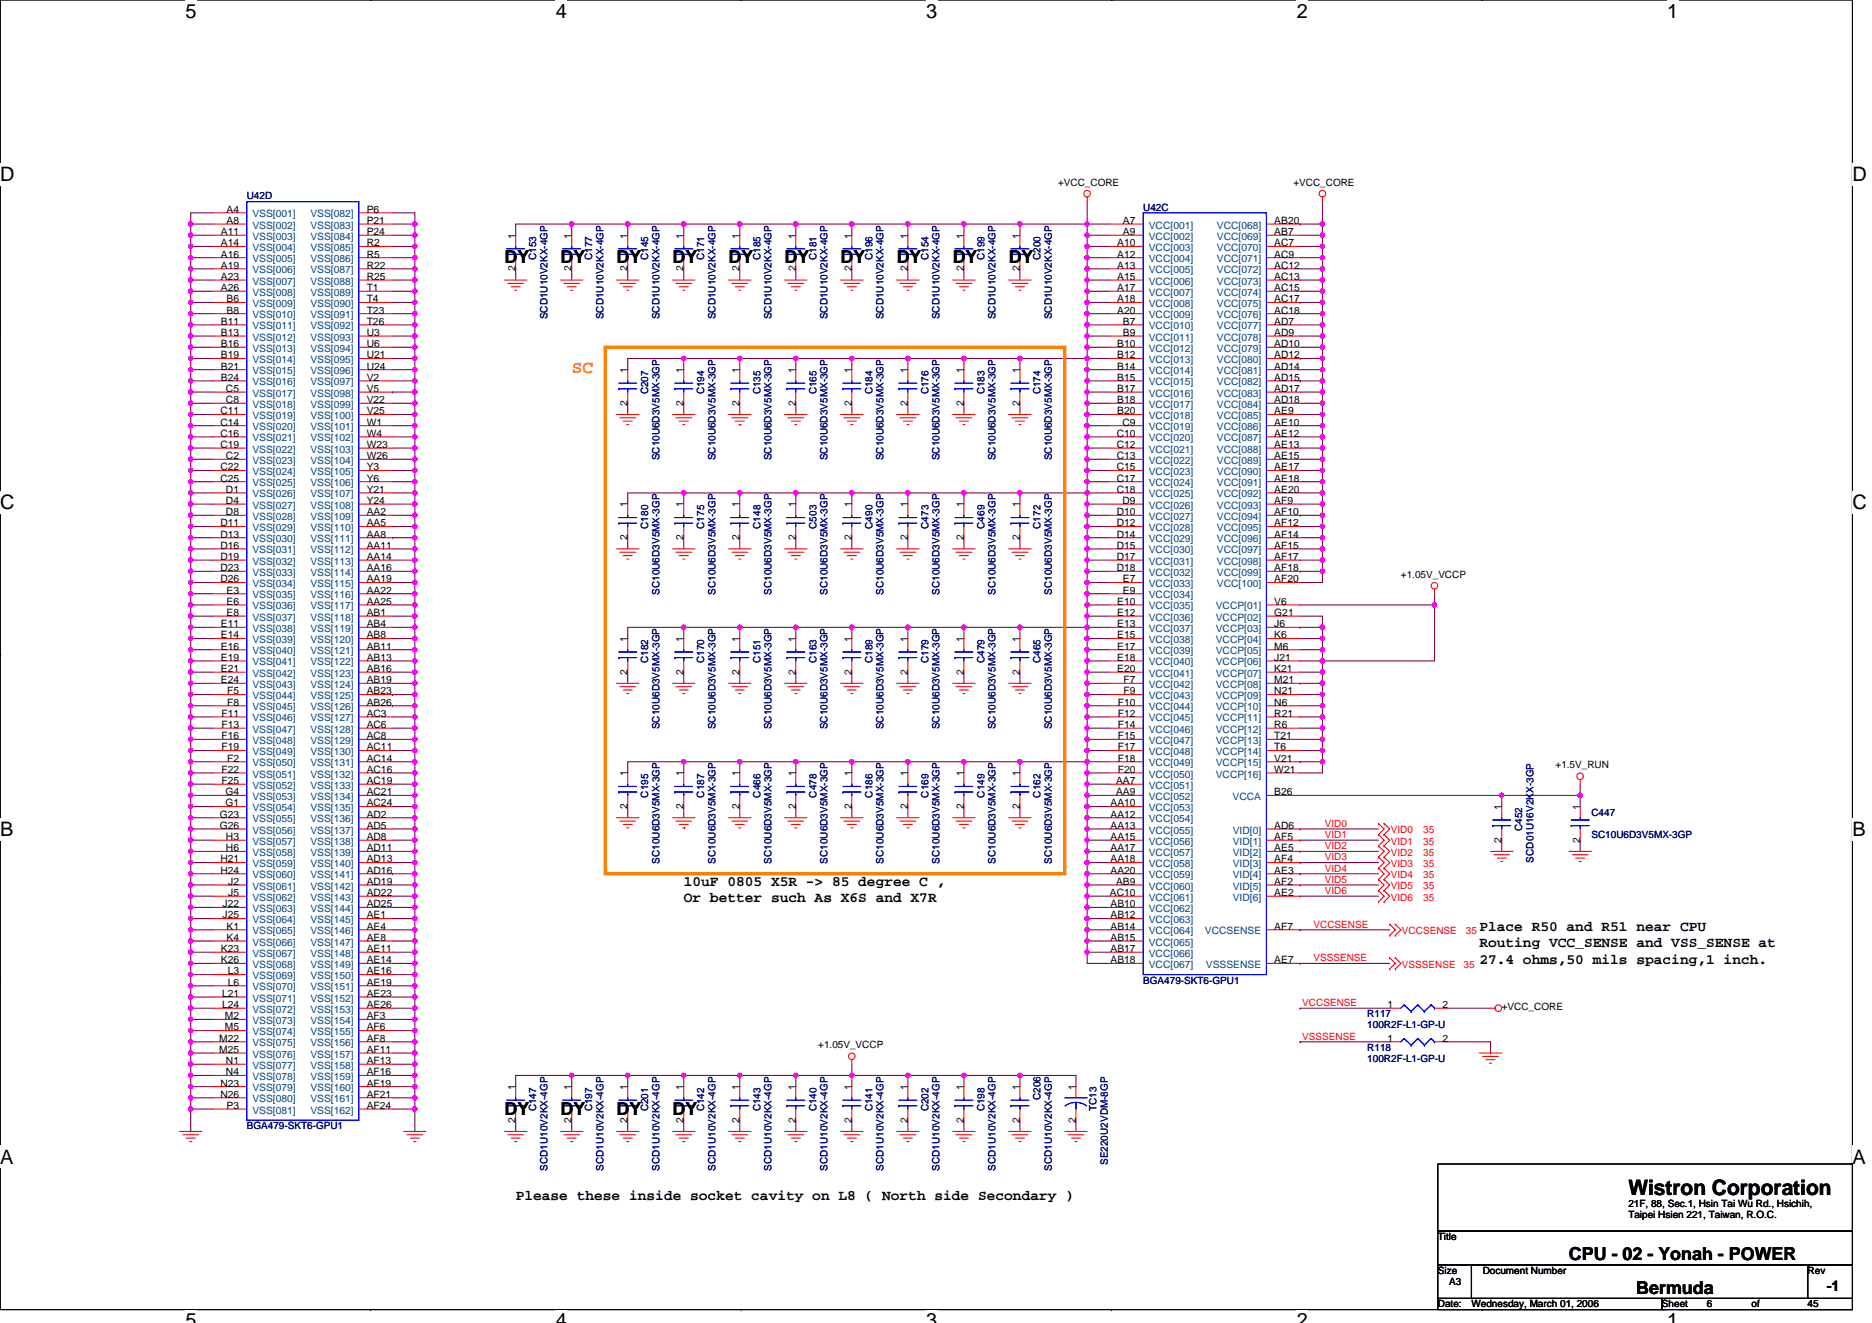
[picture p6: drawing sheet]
<svg xmlns="http://www.w3.org/2000/svg" width="297mm" height="210mm" viewBox="0 0 297 210" stroke-linecap="round" stroke-linejoin="round" font-family="sans-serif">
<defs><g id="words">
<text font-size="3.4" x="258.4" y="189.6">Wistron Corporation</text>
<g font-size="3.2">
<text x="29.4" y="2.8">5</text>
<text x="88.2" y="2.8">4</text>
<text x="147" y="2.8">3</text>
<text x="205.8" y="2.8">2</text>
<text x="264.5" y="2.8">1</text>
<text x="0" y="28.8">D</text>
<text x="293.9" y="28.8">D</text>
<text x="0" y="80.8">C</text>
<text x="293.9" y="80.8">C</text>
<text x="0" y="132.7">B</text>
<text x="293.9" y="132.7">B</text>
<text x="0" y="184.7">A</text>
<text x="293.9" y="184.7">A</text>
<text x="29.4" y="210.7">5</text>
<text x="88.2" y="210.7">4</text>
<text x="147" y="210.7">3</text>
<text x="205.8" y="210.7">2</text>
<text x="264.5" y="210.7">1</text>
</g>
<g font-size="2.8">
<text x="80" y="41.8">DY</text>
<text x="88.9" y="41.8">DY</text>
<text x="97.8" y="41.8">DY</text>
<text x="106.7" y="41.8">DY</text>
<text x="115.6" y="41.8">DY</text>
<text x="124.5" y="41.8">DY</text>
<text x="133.4" y="41.8">DY</text>
<text x="142.3" y="41.8">DY</text>
<text x="151.2" y="41.8">DY</text>
<text x="160.1" y="41.8">DY</text>
<text x="80" y="176.9">DY</text>
<text x="88.9" y="176.9">DY</text>
<text x="97.8" y="176.9">DY</text>
<text x="106.7" y="176.9">DY</text>
<text x="249" y="200">CPU - 02 - Yonah - POWER</text>
<text x="259.6" y="205.3">Bermuda</text>
</g>
<text font-size="2.8" fill="#ff8000" x="90.7" y="59.2">SC</text>
<g font-size="2.3">
<text x="108.5" y="140.6">10uF 0805 X5R -&gt; 85 degree C ,</text>
<text x="108.5" y="143.2">Or better such As X6S and X7R</text>
<text x="234.7" y="147.7">Place R50 and R51 near CPU</text>
<text x="234.7" y="150.3">Routing VCC_SENSE and VSS_SENSE at</text>
<text x="234.7" y="153">27.4 ohms,50 mils spacing,1 inch.</text>
<text x="81.8" y="190.4">Please these inside socket cavity on L8 ( North side Secondary )</text>
<text x="289.9" y="204.8">-1</text>
</g>
<g font-size="1.6">
<text x="167.9" y="29.5">+VCC_CORE</text>
<text x="205.2" y="29.5">+VCC_CORE</text>
<text x="35.9" y="35.5">A8</text>
<text x="35.9" y="33.8">A4</text>
<text x="58.2" y="33.8">P6</text>
<text x="58.2" y="35.5">P21</text>
<text x="178.2" y="35.5">A7</text>
<text x="202.2" y="35.5">AB20</text>
<text x="35" y="37.3">A11</text>
<text x="35" y="39.1">A14</text>
<text x="35" y="40.9">A16</text>
<text x="58.2" y="37.3">P24</text>
<text x="58.2" y="39.1">R2</text>
<text x="58.2" y="40.9">R5</text>
<text x="81.8" y="37.9" transform="rotate(-90 81.8 37.9)">1</text>
<text x="90.7" y="37.9" transform="rotate(-90 90.7 37.9)">1</text>
<text x="99.6" y="37.9" transform="rotate(-90 99.6 37.9)">1</text>
<text x="108.5" y="37.9" transform="rotate(-90 108.5 37.9)">1</text>
<text x="117.4" y="37.9" transform="rotate(-90 117.4 37.9)">1</text>
<text x="126.3" y="37.9" transform="rotate(-90 126.3 37.9)">1</text>
<text x="135.1" y="37.9" transform="rotate(-90 135.1 37.9)">1</text>
<text x="144" y="37.9" transform="rotate(-90 144 37.9)">1</text>
<text x="152.9" y="37.9" transform="rotate(-90 152.9 37.9)">1</text>
<text x="161.8" y="37.9" transform="rotate(-90 161.8 37.9)">1</text>
<text x="177.3" y="39.1">A10</text>
<text x="177.3" y="40.9">A12</text>
<text x="178.2" y="37.3">A9</text>
<text x="202.2" y="37.3">AB7</text>
<text x="202.2" y="39.1">AC7</text>
<text x="202.2" y="40.9">AC9</text>
<text x="35" y="42.7">A19</text>
<text x="35" y="44.4">A23</text>
<text x="35" y="46.2">A26</text>
<text x="35.9" y="48">B6</text>
<text x="58.2" y="42.7">R22</text>
<text x="58.2" y="44.4">R25</text>
<text x="58.2" y="46.2">T1</text>
<text x="58.2" y="48">T4</text>
<text x="81.8" y="43.1" transform="rotate(-90 81.8 43.1)">2</text>
<text x="90.7" y="43.1" transform="rotate(-90 90.7 43.1)">2</text>
<text x="99.6" y="43.1" transform="rotate(-90 99.6 43.1)">2</text>
<text x="108.5" y="43.1" transform="rotate(-90 108.5 43.1)">2</text>
<text x="117.4" y="43.1" transform="rotate(-90 117.4 43.1)">2</text>
<text x="126.3" y="43.1" transform="rotate(-90 126.3 43.1)">2</text>
<text x="135.1" y="43.1" transform="rotate(-90 135.1 43.1)">2</text>
<text x="144" y="43.1" transform="rotate(-90 144 43.1)">2</text>
<text x="152.9" y="43.1" transform="rotate(-90 152.9 43.1)">2</text>
<text x="161.8" y="43.1" transform="rotate(-90 161.8 43.1)">2</text>
<text x="177.3" y="42.7">A13</text>
<text x="177.3" y="44.4">A15</text>
<text x="177.3" y="46.2">A17</text>
<text x="177.3" y="48">A18</text>
<text x="202.2" y="42.7">AC12</text>
<text x="202.2" y="44.4">AC13</text>
<text x="202.2" y="46.2">AC15</text>
<text x="202.2" y="48">AC17</text>
<text x="35" y="51.5">B11</text>
<text x="35" y="53.3">B13</text>
<text x="35.9" y="49.8">B8</text>
<text x="58.2" y="49.8">T23</text>
<text x="58.2" y="51.5">T26</text>
<text x="58.2" y="53.3">U3</text>
<text x="177.3" y="49.8">A20</text>
<text x="178.2" y="51.5">B7</text>
<text x="178.2" y="53.3">B9</text>
<text x="202.2" y="49.8">AC18</text>
<text x="202.2" y="51.5">AD7</text>
<text x="202.2" y="53.3">AD9</text>
<text x="35" y="55.1">B16</text>
<text x="35" y="56.9">B19</text>
<text x="35" y="58.7">B21</text>
<text x="58.2" y="55.1">U6</text>
<text x="58.2" y="56.9">U21</text>
<text x="58.2" y="58.7">U24</text>
<text x="99.6" y="59.2" transform="rotate(-90 99.6 59.2)">1</text>
<text x="108.5" y="59.2" transform="rotate(-90 108.5 59.2)">1</text>
<text x="117.4" y="59.2" transform="rotate(-90 117.4 59.2)">1</text>
<text x="126.3" y="59.2" transform="rotate(-90 126.3 59.2)">1</text>
<text x="135.1" y="59.2" transform="rotate(-90 135.1 59.2)">1</text>
<text x="144" y="59.2" transform="rotate(-90 144 59.2)">1</text>
<text x="152.9" y="59.2" transform="rotate(-90 152.9 59.2)">1</text>
<text x="161.8" y="59.2" transform="rotate(-90 161.8 59.2)">1</text>
<text x="177.3" y="55.1">B10</text>
<text x="177.3" y="56.9">B12</text>
<text x="177.3" y="58.7">B14</text>
<text x="202.2" y="55.1">AD10</text>
<text x="202.2" y="56.9">AD12</text>
<text x="202.2" y="58.7">AD14</text>
<text x="35" y="65.8">C11</text>
<text x="35" y="60.4">B24</text>
<text x="35.9" y="62.2">C5</text>
<text x="35.9" y="64">C8</text>
<text x="58.2" y="60.4">V2</text>
<text x="58.2" y="62.2">V5</text>
<text x="58.2" y="64">V22</text>
<text x="58.2" y="65.8">V25</text>
<text x="99.6" y="64.4" transform="rotate(-90 99.6 64.4)">2</text>
<text x="108.5" y="64.4" transform="rotate(-90 108.5 64.4)">2</text>
<text x="117.4" y="64.4" transform="rotate(-90 117.4 64.4)">2</text>
<text x="126.3" y="64.4" transform="rotate(-90 126.3 64.4)">2</text>
<text x="135.1" y="64.4" transform="rotate(-90 135.1 64.4)">2</text>
<text x="144" y="64.4" transform="rotate(-90 144 64.4)">2</text>
<text x="152.9" y="64.4" transform="rotate(-90 152.9 64.4)">2</text>
<text x="161.8" y="64.4" transform="rotate(-90 161.8 64.4)">2</text>
<text x="177.3" y="60.4">B15</text>
<text x="177.3" y="62.2">B17</text>
<text x="177.3" y="64">B18</text>
<text x="177.3" y="65.8">B20</text>
<text x="202.2" y="60.4">AD15</text>
<text x="202.2" y="62.2">AD17</text>
<text x="202.2" y="64">AD18</text>
<text x="202.2" y="65.8">AE9</text>
<text x="35" y="67.5">C14</text>
<text x="35" y="69.3">C16</text>
<text x="35" y="71.1">C19</text>
<text x="58.2" y="67.5">W1</text>
<text x="58.2" y="69.3">W4</text>
<text x="58.2" y="71.1">W23</text>
<text x="177.2" y="69.3">C10</text>
<text x="177.2" y="71.1">C12</text>
<text x="178.1" y="67.5">C9</text>
<text x="202.2" y="67.5">AE10</text>
<text x="202.2" y="69.3">AE12</text>
<text x="202.2" y="71.1">AE13</text>
<text x="35" y="74.7">C22</text>
<text x="35" y="76.4">C25</text>
<text x="35.9" y="72.9">C2</text>
<text x="58.2" y="72.9">W26</text>
<text x="58.2" y="74.7">Y3</text>
<text x="58.2" y="76.4">Y6</text>
<text x="177.2" y="72.9">C13</text>
<text x="177.2" y="74.7">C15</text>
<text x="177.2" y="76.4">C17</text>
<text x="202.2" y="72.9">AE15</text>
<text x="202.2" y="74.7">AE17</text>
<text x="202.2" y="76.4">AE18</text>
<text x="35" y="83.5">D11</text>
<text x="35.9" y="78.2">D1</text>
<text x="35.9" y="80">D4</text>
<text x="35.9" y="81.8">D8</text>
<text x="58.2" y="78.2">Y21</text>
<text x="58.2" y="80">Y24</text>
<text x="58.2" y="81.8">AA2</text>
<text x="58.2" y="83.5">AA5</text>
<text x="99.6" y="80.5" transform="rotate(-90 99.6 80.5)">1</text>
<text x="108.5" y="80.5" transform="rotate(-90 108.5 80.5)">1</text>
<text x="117.4" y="80.5" transform="rotate(-90 117.4 80.5)">1</text>
<text x="126.3" y="80.5" transform="rotate(-90 126.3 80.5)">1</text>
<text x="135.1" y="80.5" transform="rotate(-90 135.1 80.5)">1</text>
<text x="144" y="80.5" transform="rotate(-90 144 80.5)">1</text>
<text x="152.9" y="80.5" transform="rotate(-90 152.9 80.5)">1</text>
<text x="161.8" y="80.5" transform="rotate(-90 161.8 80.5)">1</text>
<text x="177.2" y="78.2">C18</text>
<text x="177.2" y="81.8">D10</text>
<text x="177.2" y="83.5">D12</text>
<text x="178.1" y="80">D9</text>
<text x="202.2" y="78.2">AE20</text>
<text x="202.2" y="80">AF9</text>
<text x="202.2" y="81.8">AF10</text>
<text x="202.2" y="83.5">AF12</text>
<text x="35" y="85.3">D13</text>
<text x="35" y="87.1">D16</text>
<text x="35" y="88.9">D19</text>
<text x="58.2" y="85.3">AA8</text>
<text x="58.2" y="87.1">AA11</text>
<text x="58.2" y="88.9">AA14</text>
<text x="99.6" y="85.7" transform="rotate(-90 99.6 85.7)">2</text>
<text x="108.5" y="85.7" transform="rotate(-90 108.5 85.7)">2</text>
<text x="117.4" y="85.7" transform="rotate(-90 117.4 85.7)">2</text>
<text x="126.3" y="85.7" transform="rotate(-90 126.3 85.7)">2</text>
<text x="135.1" y="85.7" transform="rotate(-90 135.1 85.7)">2</text>
<text x="144" y="85.7" transform="rotate(-90 144 85.7)">2</text>
<text x="152.9" y="85.7" transform="rotate(-90 152.9 85.7)">2</text>
<text x="161.8" y="85.7" transform="rotate(-90 161.8 85.7)">2</text>
<text x="177.2" y="85.3">D14</text>
<text x="177.2" y="87.1">D15</text>
<text x="177.2" y="88.9">D17</text>
<text x="202.2" y="85.3">AF14</text>
<text x="202.2" y="87.1">AF15</text>
<text x="202.2" y="88.9">AF17</text>
<text x="35" y="90.7">D23</text>
<text x="35" y="92.4">D26</text>
<text x="35.9" y="94.2">E3</text>
<text x="35.9" y="96">E6</text>
<text x="58.2" y="90.7">AA16</text>
<text x="58.2" y="92.4">AA19</text>
<text x="58.2" y="94.2">AA22</text>
<text x="58.2" y="96">AA25</text>
<text x="177.2" y="90.7">D18</text>
<text x="177.3" y="96">E10</text>
<text x="178.2" y="92.4">E7</text>
<text x="178.2" y="94.2">E9</text>
<text x="202.2" y="96">V6</text>
<text x="202.2" y="90.7">AF18</text>
<text x="202.2" y="92.4">AF20</text>
<text x="222.3" y="91.7">+1.05V_VCCP</text>
<text x="35" y="99.5">E11</text>
<text x="35" y="101.3">E14</text>
<text x="35.9" y="97.8">E8</text>
<text x="58.2" y="97.8">AB1</text>
<text x="58.2" y="99.5">AB4</text>
<text x="58.2" y="101.3">AB8</text>
<text x="99.6" y="101.9" transform="rotate(-90 99.6 101.9)">1</text>
<text x="108.5" y="101.9" transform="rotate(-90 108.5 101.9)">1</text>
<text x="117.4" y="101.9" transform="rotate(-90 117.4 101.9)">1</text>
<text x="126.3" y="101.9" transform="rotate(-90 126.3 101.9)">1</text>
<text x="135.1" y="101.9" transform="rotate(-90 135.1 101.9)">1</text>
<text x="144" y="101.9" transform="rotate(-90 144 101.9)">1</text>
<text x="152.9" y="101.9" transform="rotate(-90 152.9 101.9)">1</text>
<text x="161.8" y="101.9" transform="rotate(-90 161.8 101.9)">1</text>
<text x="177.3" y="97.8">E12</text>
<text x="177.3" y="99.5">E13</text>
<text x="177.3" y="101.3">E15</text>
<text x="202.2" y="97.8">G21</text>
<text x="202.2" y="99.5">J6</text>
<text x="202.2" y="101.3">K6</text>
<text x="35" y="103.1">E16</text>
<text x="35" y="104.9">E19</text>
<text x="35" y="106.7">E21</text>
<text x="58.2" y="103.1">AB11</text>
<text x="58.2" y="104.9">AB13</text>
<text x="58.2" y="106.7">AB16</text>
<text x="99.6" y="107.1" transform="rotate(-90 99.6 107.1)">2</text>
<text x="108.5" y="107.1" transform="rotate(-90 108.5 107.1)">2</text>
<text x="117.4" y="107.1" transform="rotate(-90 117.4 107.1)">2</text>
<text x="126.3" y="107.1" transform="rotate(-90 126.3 107.1)">2</text>
<text x="135.1" y="107.1" transform="rotate(-90 135.1 107.1)">2</text>
<text x="144" y="107.1" transform="rotate(-90 144 107.1)">2</text>
<text x="152.9" y="107.1" transform="rotate(-90 152.9 107.1)">2</text>
<text x="161.8" y="107.1" transform="rotate(-90 161.8 107.1)">2</text>
<text x="177.3" y="103.1">E17</text>
<text x="177.3" y="104.9">E18</text>
<text x="177.3" y="106.7">E20</text>
<text x="202.2" y="103.1">M6</text>
<text x="202.2" y="104.9">J21</text>
<text x="202.2" y="106.7">K21</text>
<text x="35" y="108.4">E24</text>
<text x="35.2" y="113.8">F11</text>
<text x="36" y="110.2">F5</text>
<text x="36" y="112">F8</text>
<text x="58.2" y="108.4">AB19</text>
<text x="58.2" y="110.2">AB23</text>
<text x="58.2" y="112">AB26</text>
<text x="58.2" y="113.8">AC3</text>
<text x="177.4" y="112">F10</text>
<text x="177.4" y="113.8">F12</text>
<text x="178.3" y="108.4">F7</text>
<text x="178.3" y="110.2">F9</text>
<text x="202.2" y="108.4">M21</text>
<text x="202.2" y="110.2">N21</text>
<text x="202.2" y="112">N6</text>
<text x="202.2" y="113.8">R21</text>
<text x="35.2" y="115.5">F13</text>
<text x="35.2" y="117.3">F16</text>
<text x="35.2" y="119.1">F19</text>
<text x="58.2" y="115.5">AC6</text>
<text x="58.2" y="117.3">AC8</text>
<text x="58.2" y="119.1">AC11</text>
<text x="177.4" y="115.5">F14</text>
<text x="177.4" y="117.3">F15</text>
<text x="177.4" y="119.1">F17</text>
<text x="202.2" y="115.5">R6</text>
<text x="202.2" y="117.3">T21</text>
<text x="202.2" y="119.1">T6</text>
<text x="35.2" y="122.7">F22</text>
<text x="35.2" y="124.4">F25</text>
<text x="36" y="120.9">F2</text>
<text x="58.2" y="120.9">AC14</text>
<text x="58.2" y="122.7">AC16</text>
<text x="58.2" y="124.4">AC19</text>
<text x="99.6" y="123.2" transform="rotate(-90 99.6 123.2)">1</text>
<text x="108.5" y="123.2" transform="rotate(-90 108.5 123.2)">1</text>
<text x="117.4" y="123.2" transform="rotate(-90 117.4 123.2)">1</text>
<text x="126.3" y="123.2" transform="rotate(-90 126.3 123.2)">1</text>
<text x="135.1" y="123.2" transform="rotate(-90 135.1 123.2)">1</text>
<text x="144" y="123.2" transform="rotate(-90 144 123.2)">1</text>
<text x="152.9" y="123.2" transform="rotate(-90 152.9 123.2)">1</text>
<text x="161.8" y="123.2" transform="rotate(-90 161.8 123.2)">1</text>
<text x="177.1" y="124.4">AA7</text>
<text x="177.4" y="120.9">F18</text>
<text x="177.4" y="122.7">F20</text>
<text x="202.2" y="120.9">V21</text>
<text x="202.2" y="122.7">W21</text>
<text x="246.8" y="122">+1.5V_RUN</text>
<text x="34.9" y="129.8">G23</text>
<text x="34.9" y="131.6">G26</text>
<text x="35.8" y="126.2">G4</text>
<text x="35.8" y="128">G1</text>
<text x="58.2" y="126.2">AC21</text>
<text x="58.2" y="128">AC24</text>
<text x="58.2" y="129.8">AD2</text>
<text x="58.2" y="131.6">AD5</text>
<text x="99.6" y="128.4" transform="rotate(-90 99.6 128.4)">2</text>
<text x="108.5" y="128.4" transform="rotate(-90 108.5 128.4)">2</text>
<text x="117.4" y="128.4" transform="rotate(-90 117.4 128.4)">2</text>
<text x="126.3" y="128.4" transform="rotate(-90 126.3 128.4)">2</text>
<text x="135.1" y="128.4" transform="rotate(-90 135.1 128.4)">2</text>
<text x="144" y="128.4" transform="rotate(-90 144 128.4)">2</text>
<text x="152.9" y="128.4" transform="rotate(-90 152.9 128.4)">2</text>
<text x="161.8" y="128.4" transform="rotate(-90 161.8 128.4)">2</text>
<text x="176.2" y="128">AA10</text>
<text x="176.2" y="129.8">AA12</text>
<text x="176.2" y="131.6">AA13</text>
<text x="177.1" y="126.2">AA9</text>
<text x="202.2" y="131.6">AD6</text>
<text x="202.2" y="126.2">B26</text>
<text x="238.3" y="128.5" transform="rotate(-90 238.3 128.5)">1</text>
<text x="250.7" y="128.5" transform="rotate(-90 250.7 128.5)">1</text>
<text x="35" y="136.9">H21</text>
<text x="35.9" y="133.3">H3</text>
<text x="35.9" y="135.1">H6</text>
<text x="58.2" y="133.3">AD8</text>
<text x="58.2" y="135.1">AD11</text>
<text x="58.2" y="136.9">AD13</text>
<text x="176.2" y="133.3">AA15</text>
<text x="176.2" y="135.1">AA17</text>
<text x="176.2" y="136.9">AA18</text>
<text x="202.2" y="133.3">AF5</text>
<text x="202.2" y="135.1">AE5</text>
<text x="202.2" y="136.9">AF4</text>
<text x="238.3" y="133.7" transform="rotate(-90 238.3 133.7)">2</text>
<text x="250.7" y="133.7" transform="rotate(-90 250.7 133.7)">2</text>
<text x="35" y="138.7">H24</text>
<text x="35.3" y="144">J22</text>
<text x="36.2" y="140.4">J2</text>
<text x="36.2" y="142.2">J5</text>
<text x="58.2" y="138.7">AD16</text>
<text x="58.2" y="140.4">AD19</text>
<text x="58.2" y="142.2">AD22</text>
<text x="58.2" y="144">AD25</text>
<text x="176.1" y="142.2">AC10</text>
<text x="176.2" y="138.7">AA20</text>
<text x="176.2" y="144">AB10</text>
<text x="177.1" y="140.4">AB9</text>
<text x="202.2" y="138.7">AE3</text>
<text x="202.2" y="140.4">AF2</text>
<text x="202.2" y="142.2">AE2</text>
<text x="35.3" y="145.8">J25</text>
<text x="35.9" y="147.6">K1</text>
<text x="35.9" y="149.3">K4</text>
<text x="58.2" y="145.8">AE1</text>
<text x="58.2" y="147.6">AE4</text>
<text x="58.2" y="149.3">AE8</text>
<text x="176.2" y="145.8">AB12</text>
<text x="176.2" y="147.6">AB14</text>
<text x="176.2" y="149.3">AB15</text>
<text x="202.2" y="147.6">AF7</text>
<text x="35" y="151.1">K23</text>
<text x="35" y="152.9">K26</text>
<text x="36.1" y="154.7">L3</text>
<text x="58.2" y="151.1">AE11</text>
<text x="58.2" y="152.9">AE14</text>
<text x="58.2" y="154.7">AE16</text>
<text x="176.2" y="151.1">AB17</text>
<text x="176.2" y="152.9">AB18</text>
<text x="202.2" y="152.9">AE7</text>
<text x="35.2" y="158.2">L21</text>
<text x="35.2" y="160">L24</text>
<text x="35.7" y="161.8">M2</text>
<text x="36.1" y="156.4">L6</text>
<text x="58.2" y="161.8">AF3</text>
<text x="58.2" y="160">AE26</text>
<text x="58.2" y="158.2">AE23</text>
<text x="58.2" y="156.4">AE19</text>
<text x="220.2" y="160">1</text>
<text x="228.9" y="160">2</text>
<text x="238.3" y="160.4">+VCC_CORE</text>
<text x="34.8" y="165.3">M22</text>
<text x="34.8" y="167.1">M25</text>
<text x="35.7" y="163.6">M5</text>
<text x="58.2" y="167.1">AF11</text>
<text x="58.2" y="165.3">AF8</text>
<text x="58.2" y="163.6">AF6</text>
<text x="129.8" y="166.4">+1.05V_VCCP</text>
<text x="220.2" y="165.3">1</text>
<text x="228.9" y="165.3">2</text>
<text x="35" y="172.4">N23</text>
<text x="35.9" y="168.9">N1</text>
<text x="35.9" y="170.7">N4</text>
<text x="58.2" y="172.4">AF19</text>
<text x="58.2" y="170.7">AF16</text>
<text x="58.2" y="168.9">AF13</text>
<text x="81.8" y="173" transform="rotate(-90 81.8 173)">1</text>
<text x="90.7" y="173" transform="rotate(-90 90.7 173)">1</text>
<text x="99.6" y="173" transform="rotate(-90 99.6 173)">1</text>
<text x="108.5" y="173" transform="rotate(-90 108.5 173)">1</text>
<text x="117.4" y="173" transform="rotate(-90 117.4 173)">1</text>
<text x="126.3" y="173" transform="rotate(-90 126.3 173)">1</text>
<text x="135.1" y="173" transform="rotate(-90 135.1 173)">1</text>
<text x="144" y="173" transform="rotate(-90 144 173)">1</text>
<text x="152.9" y="173" transform="rotate(-90 152.9 173)">1</text>
<text x="161.8" y="173" transform="rotate(-90 161.8 173)">1</text>
<text x="170.7" y="173" transform="rotate(-90 170.7 173)">1</text>
<text x="35" y="174.2">N26</text>
<text x="35.9" y="176">P3</text>
<text x="58.2" y="176">AF24</text>
<text x="58.2" y="174.2">AF21</text>
<text x="81.8" y="178.2" transform="rotate(-90 81.8 178.2)">2</text>
<text x="90.7" y="178.2" transform="rotate(-90 90.7 178.2)">2</text>
<text x="99.6" y="178.2" transform="rotate(-90 99.6 178.2)">2</text>
<text x="108.5" y="178.2" transform="rotate(-90 108.5 178.2)">2</text>
<text x="117.4" y="178.2" transform="rotate(-90 117.4 178.2)">2</text>
<text x="126.3" y="178.2" transform="rotate(-90 126.3 178.2)">2</text>
<text x="135.1" y="178.2" transform="rotate(-90 135.1 178.2)">2</text>
<text x="144" y="178.2" transform="rotate(-90 144 178.2)">2</text>
<text x="152.9" y="178.2" transform="rotate(-90 152.9 178.2)">2</text>
<text x="161.8" y="178.2" transform="rotate(-90 161.8 178.2)">2</text>
<text x="170.7" y="178.2" transform="rotate(-90 170.7 178.2)">2</text>
<text x="258.4" y="191.5">21F, 88, Sec.1, Hsin Tai Wu Rd., Hsichih,</text>
<text x="228.2" y="196.8">Title</text>
<text x="258.4" y="193.3">Taipei Hsien 221, Taiwan, R.O.C.</text>
<text x="228.2" y="202.2">Size</text>
<text x="229.9" y="203.9">A3</text>
<text x="235.3" y="202.2">Document Number</text>
<text x="286.8" y="202.2">Rev</text>
<text x="228.2" y="207.5">Date:</text>
<text x="233.5" y="207.5">Wednesday, March 01, 2006</text>
<text x="263.7" y="207.5">Sheet</text>
<text x="270.8" y="207.5">6</text>
<text x="277.9" y="207.5">of</text>
<text x="286.8" y="207.5">45</text>
</g>
<g font-size="1.6" fill="#000080">
<text x="39.2" y="31.6">U42D</text>
<text x="181.4" y="33.4">U42C</text>
<text x="85.1" y="41.3" transform="rotate(-90 85.1 41.3)">C153</text>
<text x="94" y="41.3" transform="rotate(-90 94 41.3)">C177</text>
<text x="102.9" y="41.3" transform="rotate(-90 102.9 41.3)">C145</text>
<text x="111.8" y="41.3" transform="rotate(-90 111.8 41.3)">C171</text>
<text x="120.6" y="41.3" transform="rotate(-90 120.6 41.3)">C185</text>
<text x="129.5" y="41.3" transform="rotate(-90 129.5 41.3)">C181</text>
<text x="138.4" y="41.3" transform="rotate(-90 138.4 41.3)">C196</text>
<text x="147.3" y="41.3" transform="rotate(-90 147.3 41.3)">C154</text>
<text x="156.2" y="41.3" transform="rotate(-90 156.2 41.3)">C199</text>
<text x="165.1" y="41.3" transform="rotate(-90 165.1 41.3)">C200</text>
<text x="86.9" y="50.7" transform="rotate(-90 86.9 50.7)">SCD1U10V2KX-4GP</text>
<text x="95.8" y="50.7" transform="rotate(-90 95.8 50.7)">SCD1U10V2KX-4GP</text>
<text x="104.6" y="50.7" transform="rotate(-90 104.6 50.7)">SCD1U10V2KX-4GP</text>
<text x="113.5" y="50.7" transform="rotate(-90 113.5 50.7)">SCD1U10V2KX-4GP</text>
<text x="122.4" y="50.7" transform="rotate(-90 122.4 50.7)">SCD1U10V2KX-4GP</text>
<text x="131.3" y="50.7" transform="rotate(-90 131.3 50.7)">SCD1U10V2KX-4GP</text>
<text x="140.2" y="50.7" transform="rotate(-90 140.2 50.7)">SCD1U10V2KX-4GP</text>
<text x="149.1" y="50.7" transform="rotate(-90 149.1 50.7)">SCD1U10V2KX-4GP</text>
<text x="158" y="50.7" transform="rotate(-90 158 50.7)">SCD1U10V2KX-4GP</text>
<text x="166.9" y="50.7" transform="rotate(-90 166.9 50.7)">SCD1U10V2KX-4GP</text>
<text x="102.9" y="62.6" transform="rotate(-90 102.9 62.6)">C207</text>
<text x="111.8" y="62.6" transform="rotate(-90 111.8 62.6)">C194</text>
<text x="120.6" y="62.6" transform="rotate(-90 120.6 62.6)">C135</text>
<text x="129.5" y="62.6" transform="rotate(-90 129.5 62.6)">C165</text>
<text x="138.4" y="62.6" transform="rotate(-90 138.4 62.6)">C184</text>
<text x="147.3" y="62.6" transform="rotate(-90 147.3 62.6)">C176</text>
<text x="156.2" y="62.6" transform="rotate(-90 156.2 62.6)">C183</text>
<text x="165.1" y="62.6" transform="rotate(-90 165.1 62.6)">C174</text>
<text x="104.6" y="73.1" transform="rotate(-90 104.6 73.1)">SC10U6D3V5MX-3GP</text>
<text x="113.5" y="73.1" transform="rotate(-90 113.5 73.1)">SC10U6D3V5MX-3GP</text>
<text x="122.4" y="73.1" transform="rotate(-90 122.4 73.1)">SC10U6D3V5MX-3GP</text>
<text x="131.3" y="73.1" transform="rotate(-90 131.3 73.1)">SC10U6D3V5MX-3GP</text>
<text x="140.2" y="73.1" transform="rotate(-90 140.2 73.1)">SC10U6D3V5MX-3GP</text>
<text x="149.1" y="73.1" transform="rotate(-90 149.1 73.1)">SC10U6D3V5MX-3GP</text>
<text x="158" y="73.1" transform="rotate(-90 158 73.1)">SC10U6D3V5MX-3GP</text>
<text x="166.9" y="73.1" transform="rotate(-90 166.9 73.1)">SC10U6D3V5MX-3GP</text>
<text x="102.9" y="83.9" transform="rotate(-90 102.9 83.9)">C180</text>
<text x="111.8" y="83.9" transform="rotate(-90 111.8 83.9)">C175</text>
<text x="120.6" y="83.9" transform="rotate(-90 120.6 83.9)">C148</text>
<text x="129.5" y="83.9" transform="rotate(-90 129.5 83.9)">C503</text>
<text x="138.4" y="83.9" transform="rotate(-90 138.4 83.9)">C490</text>
<text x="147.3" y="83.9" transform="rotate(-90 147.3 83.9)">C473</text>
<text x="156.2" y="83.9" transform="rotate(-90 156.2 83.9)">C469</text>
<text x="165.1" y="83.9" transform="rotate(-90 165.1 83.9)">C172</text>
<text x="104.6" y="94.4" transform="rotate(-90 104.6 94.4)">SC10U6D3V5MX-3GP</text>
<text x="113.5" y="94.4" transform="rotate(-90 113.5 94.4)">SC10U6D3V5MX-3GP</text>
<text x="122.4" y="94.4" transform="rotate(-90 122.4 94.4)">SC10U6D3V5MX-3GP</text>
<text x="131.3" y="94.4" transform="rotate(-90 131.3 94.4)">SC10U6D3V5MX-3GP</text>
<text x="140.2" y="94.4" transform="rotate(-90 140.2 94.4)">SC10U6D3V5MX-3GP</text>
<text x="149.1" y="94.4" transform="rotate(-90 149.1 94.4)">SC10U6D3V5MX-3GP</text>
<text x="158" y="94.4" transform="rotate(-90 158 94.4)">SC10U6D3V5MX-3GP</text>
<text x="166.9" y="94.4" transform="rotate(-90 166.9 94.4)">SC10U6D3V5MX-3GP</text>
<text x="102.9" y="105.3" transform="rotate(-90 102.9 105.3)">C182</text>
<text x="111.8" y="105.3" transform="rotate(-90 111.8 105.3)">C170</text>
<text x="120.6" y="105.3" transform="rotate(-90 120.6 105.3)">C151</text>
<text x="129.5" y="105.3" transform="rotate(-90 129.5 105.3)">C163</text>
<text x="138.4" y="105.3" transform="rotate(-90 138.4 105.3)">C189</text>
<text x="147.3" y="105.3" transform="rotate(-90 147.3 105.3)">C179</text>
<text x="156.2" y="105.3" transform="rotate(-90 156.2 105.3)">C479</text>
<text x="165.1" y="105.3" transform="rotate(-90 165.1 105.3)">C465</text>
<text x="104.6" y="115.7" transform="rotate(-90 104.6 115.7)">SC10U6D3V5MX-3GP</text>
<text x="113.5" y="115.7" transform="rotate(-90 113.5 115.7)">SC10U6D3V5MX-3GP</text>
<text x="122.4" y="115.7" transform="rotate(-90 122.4 115.7)">SC10U6D3V5MX-3GP</text>
<text x="131.3" y="115.7" transform="rotate(-90 131.3 115.7)">SC10U6D3V5MX-3GP</text>
<text x="140.2" y="115.7" transform="rotate(-90 140.2 115.7)">SC10U6D3V5MX-3GP</text>
<text x="149.1" y="115.7" transform="rotate(-90 149.1 115.7)">SC10U6D3V5MX-3GP</text>
<text x="158" y="115.7" transform="rotate(-90 158 115.7)">SC10U6D3V5MX-3GP</text>
<text x="166.9" y="115.7" transform="rotate(-90 166.9 115.7)">SC10U6D3V5MX-3GP</text>
<text x="102.9" y="126.6" transform="rotate(-90 102.9 126.6)">C195</text>
<text x="111.8" y="126.6" transform="rotate(-90 111.8 126.6)">C187</text>
<text x="120.6" y="126.6" transform="rotate(-90 120.6 126.6)">C466</text>
<text x="129.5" y="126.6" transform="rotate(-90 129.5 126.6)">C478</text>
<text x="138.4" y="126.6" transform="rotate(-90 138.4 126.6)">C186</text>
<text x="147.3" y="126.6" transform="rotate(-90 147.3 126.6)">C169</text>
<text x="156.2" y="126.6" transform="rotate(-90 156.2 126.6)">C149</text>
<text x="165.1" y="126.6" transform="rotate(-90 165.1 126.6)">C162</text>
<text x="241.6" y="131.9" transform="rotate(-90 241.6 131.9)">C452</text>
<text x="252.5" y="129.4">C447</text>
<text x="104.6" y="137.1" transform="rotate(-90 104.6 137.1)">SC10U6D3V5MX-3GP</text>
<text x="113.5" y="137.1" transform="rotate(-90 113.5 137.1)">SC10U6D3V5MX-3GP</text>
<text x="122.4" y="137.1" transform="rotate(-90 122.4 137.1)">SC10U6D3V5MX-3GP</text>
<text x="131.3" y="137.1" transform="rotate(-90 131.3 137.1)">SC10U6D3V5MX-3GP</text>
<text x="140.2" y="137.1" transform="rotate(-90 140.2 137.1)">SC10U6D3V5MX-3GP</text>
<text x="149.1" y="137.1" transform="rotate(-90 149.1 137.1)">SC10U6D3V5MX-3GP</text>
<text x="158" y="137.1" transform="rotate(-90 158 137.1)">SC10U6D3V5MX-3GP</text>
<text x="166.9" y="137.1" transform="rotate(-90 166.9 137.1)">SC10U6D3V5MX-3GP</text>
<text x="243.3" y="136.9" transform="rotate(-90 243.3 136.9)">SCD01U16V2KX-3GP</text>
<text x="252.5" y="133">SC10U6D3V5MX-3GP</text>
<text x="181.4" y="156.1">BGA479-SKT6-GPU1</text>
<text x="217" y="161.4">R117</text>
<text x="217" y="163.2">100R2F-L1-GP-U</text>
<text x="217" y="166.8">R118</text>
<text x="217" y="168.6">100R2F-L1-GP-U</text>
<text x="39.2" y="179.2">BGA479-SKT6-GPU1</text>
<text x="85.1" y="176.4" transform="rotate(-90 85.1 176.4)">C147</text>
<text x="94" y="176.4" transform="rotate(-90 94 176.4)">C197</text>
<text x="102.9" y="176.4" transform="rotate(-90 102.9 176.4)">C201</text>
<text x="111.8" y="176.4" transform="rotate(-90 111.8 176.4)">C142</text>
<text x="120.6" y="176.4" transform="rotate(-90 120.6 176.4)">C143</text>
<text x="129.5" y="176.4" transform="rotate(-90 129.5 176.4)">C140</text>
<text x="138.4" y="176.4" transform="rotate(-90 138.4 176.4)">C141</text>
<text x="147.3" y="176.4" transform="rotate(-90 147.3 176.4)">C202</text>
<text x="156.2" y="176.4" transform="rotate(-90 156.2 176.4)">C198</text>
<text x="165.1" y="174.6" transform="rotate(-90 165.1 174.6)">C206</text>
<text x="174" y="176.4" transform="rotate(-90 174 176.4)">TC13</text>
<text x="86.9" y="185.8" transform="rotate(-90 86.9 185.8)">SCD1U10V2KX-4GP</text>
<text x="95.8" y="185.8" transform="rotate(-90 95.8 185.8)">SCD1U10V2KX-4GP</text>
<text x="104.6" y="185.8" transform="rotate(-90 104.6 185.8)">SCD1U10V2KX-4GP</text>
<text x="113.5" y="185.8" transform="rotate(-90 113.5 185.8)">SCD1U10V2KX-4GP</text>
<text x="122.4" y="185.8" transform="rotate(-90 122.4 185.8)">SCD1U10V2KX-4GP</text>
<text x="131.3" y="185.8" transform="rotate(-90 131.3 185.8)">SCD1U10V2KX-4GP</text>
<text x="140.2" y="185.8" transform="rotate(-90 140.2 185.8)">SCD1U10V2KX-4GP</text>
<text x="149.1" y="185.8" transform="rotate(-90 149.1 185.8)">SCD1U10V2KX-4GP</text>
<text x="158" y="185.8" transform="rotate(-90 158 185.8)">SCD1U10V2KX-4GP</text>
<text x="166.9" y="185.8" transform="rotate(-90 166.9 185.8)">SCD1U10V2KX-4GP</text>
<text x="175.8" y="184.9" transform="rotate(-90 175.8 184.9)">SE220U2VDM-8GP</text>
</g>
<g font-size="1.6" fill="#004080">
<text x="40" y="34.5">VSS[001]</text>
<text x="49.3" y="34.5">VSS[082]</text>
<text x="40" y="36.3">VSS[002]</text>
<text x="40" y="38.1">VSS[003]</text>
<text x="40" y="39.8">VSS[004]</text>
<text x="40" y="41.6">VSS[005]</text>
<text x="49.3" y="36.3">VSS[083]</text>
<text x="49.3" y="38.1">VSS[084]</text>
<text x="49.3" y="39.8">VSS[085]</text>
<text x="49.3" y="41.6">VSS[086]</text>
<text x="182.3" y="36.3">VCC[001]</text>
<text x="182.3" y="38.1">VCC[002]</text>
<text x="182.3" y="39.8">VCC[003]</text>
<text x="182.3" y="41.6">VCC[004]</text>
<text x="193.1" y="36.3">VCC[068]</text>
<text x="193.1" y="38.1">VCC[069]</text>
<text x="193.1" y="39.8">VCC[070]</text>
<text x="193.1" y="41.6">VCC[071]</text>
<text x="40" y="43.4">VSS[006]</text>
<text x="40" y="45.2">VSS[007]</text>
<text x="40" y="46.9">VSS[008]</text>
<text x="49.3" y="43.4">VSS[087]</text>
<text x="49.3" y="45.2">VSS[088]</text>
<text x="49.3" y="46.9">VSS[089]</text>
<text x="182.3" y="43.4">VCC[005]</text>
<text x="182.3" y="45.2">VCC[006]</text>
<text x="182.3" y="46.9">VCC[007]</text>
<text x="193.1" y="43.4">VCC[072]</text>
<text x="193.1" y="45.2">VCC[073]</text>
<text x="193.1" y="46.9">VCC[074]</text>
<text x="40" y="48.7">VSS[009]</text>
<text x="40" y="50.5">VSS[010]</text>
<text x="40" y="52.3">VSS[011]</text>
<text x="49.3" y="48.7">VSS[090]</text>
<text x="49.3" y="50.5">VSS[091]</text>
<text x="49.3" y="52.3">VSS[092]</text>
<text x="182.3" y="48.7">VCC[008]</text>
<text x="182.3" y="50.5">VCC[009]</text>
<text x="182.3" y="52.3">VCC[010]</text>
<text x="193.1" y="48.7">VCC[075]</text>
<text x="193.1" y="50.5">VCC[076]</text>
<text x="193.1" y="52.3">VCC[077]</text>
<text x="40" y="54.1">VSS[012]</text>
<text x="40" y="55.8">VSS[013]</text>
<text x="40" y="57.6">VSS[014]</text>
<text x="40" y="59.4">VSS[015]</text>
<text x="49.3" y="54.1">VSS[093]</text>
<text x="49.3" y="55.8">VSS[094]</text>
<text x="49.3" y="57.6">VSS[095]</text>
<text x="49.3" y="59.4">VSS[096]</text>
<text x="182.3" y="54.1">VCC[011]</text>
<text x="182.3" y="55.8">VCC[012]</text>
<text x="182.3" y="57.6">VCC[013]</text>
<text x="182.3" y="59.4">VCC[014]</text>
<text x="193.1" y="54.1">VCC[078]</text>
<text x="193.1" y="55.8">VCC[079]</text>
<text x="193.1" y="57.6">VCC[080]</text>
<text x="193.1" y="59.4">VCC[081]</text>
<text x="40" y="61.2">VSS[016]</text>
<text x="40" y="62.9">VSS[017]</text>
<text x="40" y="64.7">VSS[018]</text>
<text x="49.3" y="61.2">VSS[097]</text>
<text x="49.3" y="62.9">VSS[098]</text>
<text x="49.3" y="64.7">VSS[099]</text>
<text x="182.3" y="61.2">VCC[015]</text>
<text x="182.3" y="62.9">VCC[016]</text>
<text x="182.3" y="64.7">VCC[017]</text>
<text x="193.1" y="61.2">VCC[082]</text>
<text x="193.1" y="62.9">VCC[083]</text>
<text x="193.1" y="64.7">VCC[084]</text>
<text x="40" y="66.5">VSS[019]</text>
<text x="40" y="68.3">VSS[020]</text>
<text x="40" y="70.1">VSS[021]</text>
<text x="40" y="71.8">VSS[022]</text>
<text x="49.3" y="66.5">VSS[100]</text>
<text x="49.3" y="68.3">VSS[101]</text>
<text x="49.3" y="70.1">VSS[102]</text>
<text x="49.3" y="71.8">VSS[103]</text>
<text x="182.3" y="66.5">VCC[018]</text>
<text x="182.3" y="68.3">VCC[019]</text>
<text x="182.3" y="70.1">VCC[020]</text>
<text x="182.3" y="71.8">VCC[021]</text>
<text x="193.1" y="66.5">VCC[085]</text>
<text x="193.1" y="68.3">VCC[086]</text>
<text x="193.1" y="70.1">VCC[087]</text>
<text x="193.1" y="71.8">VCC[088]</text>
<text x="40" y="73.6">VSS[023]</text>
<text x="40" y="75.4">VSS[024]</text>
<text x="40" y="77.2">VSS[025]</text>
<text x="49.3" y="73.6">VSS[104]</text>
<text x="49.3" y="75.4">VSS[105]</text>
<text x="49.3" y="77.2">VSS[106]</text>
<text x="182.3" y="73.6">VCC[022]</text>
<text x="182.3" y="75.4">VCC[023]</text>
<text x="182.3" y="77.2">VCC[024]</text>
<text x="193.1" y="73.6">VCC[089]</text>
<text x="193.1" y="75.4">VCC[090]</text>
<text x="193.1" y="77.2">VCC[091]</text>
<text x="40" y="79">VSS[026]</text>
<text x="40" y="80.7">VSS[027]</text>
<text x="40" y="82.5">VSS[028]</text>
<text x="49.3" y="79">VSS[107]</text>
<text x="49.3" y="80.7">VSS[108]</text>
<text x="49.3" y="82.5">VSS[109]</text>
<text x="182.3" y="79">VCC[025]</text>
<text x="182.3" y="80.7">VCC[026]</text>
<text x="182.3" y="82.5">VCC[027]</text>
<text x="193.1" y="79">VCC[092]</text>
<text x="193.1" y="80.7">VCC[093]</text>
<text x="193.1" y="82.5">VCC[094]</text>
<text x="40" y="84.3">VSS[029]</text>
<text x="40" y="86.1">VSS[030]</text>
<text x="40" y="87.8">VSS[031]</text>
<text x="40" y="89.6">VSS[032]</text>
<text x="49.3" y="84.3">VSS[110]</text>
<text x="49.3" y="86.1">VSS[111]</text>
<text x="49.3" y="87.8">VSS[112]</text>
<text x="49.3" y="89.6">VSS[113]</text>
<text x="182.3" y="84.3">VCC[028]</text>
<text x="182.3" y="86.1">VCC[029]</text>
<text x="182.3" y="87.8">VCC[030]</text>
<text x="182.3" y="89.6">VCC[031]</text>
<text x="193.1" y="84.3">VCC[095]</text>
<text x="193.1" y="86.1">VCC[096]</text>
<text x="193.1" y="87.8">VCC[097]</text>
<text x="193.1" y="89.6">VCC[098]</text>
<text x="40" y="91.4">VSS[033]</text>
<text x="40" y="93.2">VSS[034]</text>
<text x="40" y="95">VSS[035]</text>
<text x="49.3" y="91.4">VSS[114]</text>
<text x="49.3" y="93.2">VSS[115]</text>
<text x="49.3" y="95">VSS[116]</text>
<text x="182.3" y="91.4">VCC[032]</text>
<text x="182.3" y="93.2">VCC[033]</text>
<text x="182.3" y="95">VCC[034]</text>
<text x="193.1" y="91.4">VCC[099]</text>
<text x="193.1" y="93.2">VCC[100]</text>
<text x="40" y="96.7">VSS[036]</text>
<text x="40" y="98.5">VSS[037]</text>
<text x="40" y="100.3">VSS[038]</text>
<text x="49.3" y="96.7">VSS[117]</text>
<text x="49.3" y="98.5">VSS[118]</text>
<text x="49.3" y="100.3">VSS[119]</text>
<text x="182.3" y="96.7">VCC[035]</text>
<text x="182.3" y="98.5">VCC[036]</text>
<text x="182.3" y="100.3">VCC[037]</text>
<text x="192.9" y="96.7">VCCP[01]</text>
<text x="192.9" y="98.5">VCCP[02]</text>
<text x="192.9" y="100.3">VCCP[03]</text>
<text x="40" y="102.1">VSS[039]</text>
<text x="40" y="103.8">VSS[040]</text>
<text x="40" y="105.6">VSS[041]</text>
<text x="40" y="107.4">VSS[042]</text>
<text x="49.3" y="102.1">VSS[120]</text>
<text x="49.3" y="103.8">VSS[121]</text>
<text x="49.3" y="105.6">VSS[122]</text>
<text x="49.3" y="107.4">VSS[123]</text>
<text x="182.3" y="102.1">VCC[038]</text>
<text x="182.3" y="103.8">VCC[039]</text>
<text x="182.3" y="105.6">VCC[040]</text>
<text x="182.3" y="107.4">VCC[041]</text>
<text x="192.9" y="102.1">VCCP[04]</text>
<text x="192.9" y="103.8">VCCP[05]</text>
<text x="192.9" y="105.6">VCCP[06]</text>
<text x="192.9" y="107.4">VCCP[07]</text>
<text x="40" y="109.2">VSS[043]</text>
<text x="40" y="111">VSS[044]</text>
<text x="40" y="112.7">VSS[045]</text>
<text x="49.3" y="109.2">VSS[124]</text>
<text x="49.3" y="111">VSS[125]</text>
<text x="49.3" y="112.7">VSS[126]</text>
<text x="182.3" y="109.2">VCC[042]</text>
<text x="182.3" y="111">VCC[043]</text>
<text x="182.3" y="112.7">VCC[044]</text>
<text x="192.9" y="109.2">VCCP[08]</text>
<text x="192.9" y="111">VCCP[09]</text>
<text x="192.9" y="112.7">VCCP[10]</text>
<text x="40" y="114.5">VSS[046]</text>
<text x="40" y="116.3">VSS[047]</text>
<text x="40" y="118.1">VSS[048]</text>
<text x="40" y="119.8">VSS[049]</text>
<text x="49.3" y="114.5">VSS[127]</text>
<text x="49.3" y="116.3">VSS[128]</text>
<text x="49.3" y="118.1">VSS[129]</text>
<text x="49.3" y="119.8">VSS[130]</text>
<text x="182.3" y="114.5">VCC[045]</text>
<text x="182.3" y="116.3">VCC[046]</text>
<text x="182.3" y="118.1">VCC[047]</text>
<text x="182.3" y="119.8">VCC[048]</text>
<text x="192.9" y="114.5">VCCP[11]</text>
<text x="192.9" y="116.3">VCCP[12]</text>
<text x="192.9" y="118.1">VCCP[13]</text>
<text x="192.9" y="119.8">VCCP[14]</text>
<text x="40" y="121.6">VSS[050]</text>
<text x="40" y="123.4">VSS[051]</text>
<text x="40" y="125.2">VSS[052]</text>
<text x="49.3" y="121.6">VSS[131]</text>
<text x="49.3" y="123.4">VSS[132]</text>
<text x="49.3" y="125.2">VSS[133]</text>
<text x="182.3" y="121.6">VCC[049]</text>
<text x="182.3" y="123.4">VCC[050]</text>
<text x="182.3" y="125.2">VCC[051]</text>
<text x="192.9" y="121.6">VCCP[15]</text>
<text x="192.9" y="123.4">VCCP[16]</text>
<text x="40" y="127">VSS[053]</text>
<text x="40" y="128.7">VSS[054]</text>
<text x="40" y="130.5">VSS[055]</text>
<text x="49.3" y="127">VSS[134]</text>
<text x="49.3" y="128.7">VSS[135]</text>
<text x="49.3" y="130.5">VSS[136]</text>
<text x="182.3" y="127">VCC[052]</text>
<text x="182.3" y="128.7">VCC[053]</text>
<text x="182.3" y="130.5">VCC[054]</text>
<text x="195.6" y="127">VCCA</text>
<text x="40" y="132.3">VSS[056]</text>
<text x="40" y="134.1">VSS[057]</text>
<text x="40" y="135.8">VSS[058]</text>
<text x="40" y="137.6">VSS[059]</text>
<text x="49.3" y="132.3">VSS[137]</text>
<text x="49.3" y="134.1">VSS[138]</text>
<text x="49.3" y="135.8">VSS[139]</text>
<text x="49.3" y="137.6">VSS[140]</text>
<text x="182.3" y="132.3">VCC[055]</text>
<text x="182.3" y="134.1">VCC[056]</text>
<text x="182.3" y="135.8">VCC[057]</text>
<text x="182.3" y="137.6">VCC[058]</text>
<text x="195.6" y="132.3">VID[0]</text>
<text x="195.6" y="134.1">VID[1]</text>
<text x="195.6" y="135.8">VID[2]</text>
<text x="195.6" y="137.6">VID[3]</text>
<text x="40" y="139.4">VSS[060]</text>
<text x="40" y="141.2">VSS[061]</text>
<text x="40" y="143">VSS[062]</text>
<text x="49.3" y="139.4">VSS[141]</text>
<text x="49.3" y="141.2">VSS[142]</text>
<text x="49.3" y="143">VSS[143]</text>
<text x="182.3" y="139.4">VCC[059]</text>
<text x="182.3" y="141.2">VCC[060]</text>
<text x="182.3" y="143">VCC[061]</text>
<text x="195.6" y="139.4">VID[4]</text>
<text x="195.6" y="141.2">VID[5]</text>
<text x="195.6" y="143">VID[6]</text>
<text x="40" y="144.7">VSS[063]</text>
<text x="40" y="146.5">VSS[064]</text>
<text x="40" y="148.3">VSS[065]</text>
<text x="49.3" y="144.7">VSS[144]</text>
<text x="49.3" y="146.5">VSS[145]</text>
<text x="49.3" y="148.3">VSS[146]</text>
<text x="182.3" y="144.7">VCC[062]</text>
<text x="182.3" y="146.5">VCC[063]</text>
<text x="182.3" y="148.3">VCC[064]</text>
<text x="191.2" y="148.3">VCCSENSE</text>
<text x="40" y="150.1">VSS[066]</text>
<text x="40" y="151.8">VSS[067]</text>
<text x="40" y="153.6">VSS[068]</text>
<text x="40" y="155.4">VSS[069]</text>
<text x="49.3" y="151.8">VSS[148]</text>
<text x="49.3" y="153.6">VSS[149]</text>
<text x="49.3" y="155.4">VSS[150]</text>
<text x="49.3" y="150.1">VSS[147]</text>
<text x="182.3" y="150.1">VCC[065]</text>
<text x="182.3" y="151.8">VCC[066]</text>
<text x="182.3" y="153.6">VCC[067]</text>
<text x="191.3" y="153.6">VSSSENSE</text>
<text x="40" y="157.2">VSS[070]</text>
<text x="40" y="159">VSS[071]</text>
<text x="40" y="160.7">VSS[072]</text>
<text x="49.3" y="160.7">VSS[153]</text>
<text x="49.3" y="159">VSS[152]</text>
<text x="49.3" y="157.2">VSS[151]</text>
<text x="40" y="162.5">VSS[073]</text>
<text x="40" y="164.3">VSS[074]</text>
<text x="40" y="166.1">VSS[075]</text>
<text x="40" y="167.9">VSS[076]</text>
<text x="49.3" y="167.9">VSS[157]</text>
<text x="49.3" y="166.1">VSS[156]</text>
<text x="49.3" y="164.3">VSS[155]</text>
<text x="49.3" y="162.5">VSS[154]</text>
<text x="40" y="169.6">VSS[077]</text>
<text x="40" y="171.4">VSS[078]</text>
<text x="40" y="173.2">VSS[079]</text>
<text x="49.3" y="173.2">VSS[160]</text>
<text x="49.3" y="171.4">VSS[159]</text>
<text x="49.3" y="169.6">VSS[158]</text>
<text x="40" y="175">VSS[080]</text>
<text x="40" y="176.7">VSS[081]</text>
<text x="49.3" y="176.7">VSS[162]</text>
<text x="49.3" y="175">VSS[161]</text>
</g>
<g font-size="1.6" fill="#f00">
<text x="210.2" y="131.2">VID0</text>
<text x="210.2" y="133">VID1</text>
<text x="210.2" y="134.8">VID2</text>
<text x="210.2" y="136.5">VID3</text>
<text x="220.7" y="132.3">VID0</text>
<text x="220.7" y="134">VID1</text>
<text x="220.7" y="135.8">VID2</text>
<text x="220.7" y="137.6">VID3</text>
<text x="225.8" y="132.3">35</text>
<text x="225.8" y="134">35</text>
<text x="225.8" y="135.8">35</text>
<text x="225.8" y="137.6">35</text>
<text x="210.2" y="138.3">VID4</text>
<text x="210.2" y="140.1">VID5</text>
<text x="210.2" y="141.9">VID6</text>
<text x="220.7" y="139.4">VID4</text>
<text x="220.7" y="141.2">VID5</text>
<text x="220.7" y="142.9">VID6</text>
<text x="225.8" y="139.4">35</text>
<text x="225.8" y="141.2">35</text>
<text x="225.8" y="142.9">35</text>
<text x="208.4" y="147.2">VCCSENSE</text>
<text x="222.5" y="148.3">VCCSENSE</text>
<text x="232.6" y="148.3">35</text>
<text x="208.4" y="152.5">VSSSENSE</text>
<text x="222.5" y="153.6">VSSSENSE</text>
<text x="232.2" y="153.6">35</text>
<text x="206.6" y="159.7">VCCSENSE</text>
<text x="206.6" y="165">VSSSENSE</text>
</g>
</g></defs>
<path d="M0 0h293.9v207.9h-293.9z" fill="none" stroke="#000" stroke-width=".17"/>
<g fill="#fff">
<path d="M29.4 0h1.8v3.5h-1.8z"/>
<path d="M29.4 207.9h1.8v2h-1.8z"/>
</g>
<path d="M58.8 0h.1M58.8 207.9h.1" fill="none" stroke="#000" stroke-width=".17"/>
<g fill="#fff">
<path d="M88.2 0h1.8v3.5h-1.8z"/>
<path d="M88.2 207.9h1.8v2h-1.8z"/>
</g>
<path d="M117.6 0h.1M117.6 207.9h.1" fill="none" stroke="#000" stroke-width=".17"/>
<g fill="#fff">
<path d="M147 0h1.7v3.5h-1.7z"/>
<path d="M147 207.9h1.7v2h-1.7z"/>
</g>
<path d="M176.4 0h.1M176.4 207.9h.1" fill="none" stroke="#000" stroke-width=".17"/>
<g fill="#fff">
<path d="M205.8 0h1.7v3.5h-1.7z"/>
<path d="M205.8 207.9h1.7v2h-1.7z"/>
</g>
<path d="M235.2 0h.1M235.2 207.9h.1" fill="none" stroke="#000" stroke-width=".17"/>
<g fill="#fff">
<path d="M264.5 0h1.8v3.5h-1.8z"/>
<path d="M264.5 207.9h1.8v2h-1.8z"/>
<path d="M0 26h2.3v3.5h-2.3z"/>
<path d="M293.9 26h2.3v3.5h-2.3z"/>
<path d="M0 77.9h2.3v3.5h-2.3z"/>
<path d="M293.9 77.9h2.3v3.5h-2.3z"/>
</g>
<path d="M0 52h.1M293.9 52h.1" fill="none" stroke="#000" stroke-width=".17"/>
<g fill="#fff">
<path d="M0 129.9h2.1v3.5h-2.1z"/>
<path d="M293.9 129.9h2.1v3.5h-2.1z"/>
</g>
<path d="M0 103.9h.1M293.9 103.9h.1" fill="none" stroke="#000" stroke-width=".17"/>
<path d="M0 103.9h.1" fill="none" stroke="#000" stroke-width=".16"/>
<g fill="#fff">
<path d="M0 181.9h2.2v3.5h-2.2z"/>
<path d="M293.9 181.9h2.2v3.5h-2.2z"/>
</g>
<path d="M0 155.9h.1M293.9 155.9h.1M228.2 184.7h65.7v10.7h-65.7zM228.2 195.4h65.7v5.3h-65.7zM228.2 200.7h5.3v5.4h-5.3zM228.2 206.1h35.5v1.8h-35.5zM233.5 200.7h53.3v5.4h-53.3zM263.7 206.1h30.2v1.8h-30.2zM286.8 200.7h7.1v5.4h-7.1z" fill="none" stroke="#000" stroke-width=".17"/>
<g fill="none" stroke="#800040" stroke-width=".17">
<path d="M30.3 35.6h3.5M30.3 37.3h3.5M30.3 39.1h3.5M30.3 39.1h.1M30.3 37.3h.1M30.3 35.6h.1M30.3 35.6v85.3M33.8 33.8h-3.5v1.8M62.3 33.8h3.5v1.8M62.3 35.6h3.5M62.3 37.3h3.5M62.3 39.1h3.5"/>
<path d="M65.8 39.1h.1M65.8 37.3h.1M65.8 35.6h.1M65.8 35.6v26.6M90.7 35.6v1.7M90.7 35.6h.1M99.6 35.6v1.7M99.6 35.6h.1M108.5 35.6v1.7M108.5 35.6h.1M117.4 35.6v1.7M117.4 35.6h.1"/>
<path d="M126.3 35.6v1.7M126.3 35.6h.1M135.2 35.6v1.7M135.2 35.6h.1M144.1 35.6v1.7M144.1 35.6h.1M152.9 35.6v1.7M152.9 35.6h.1M161.8 35.6v1.7M161.8 35.6h-80v1.7M161.8 35.6h10.7M161.8 35.6h.1"/>
<path d="M172.5 35.6h3.6M172.5 37.3h3.6M172.5 39.1h3.6M172.5 32v3.6M172.5 39.1h.1M172.5 35.6h.1M172.5 37.3h.1M172.5 35.6v39.1M206.3 35.6h.1M206.3 37.3h3.5M206.3 39.1h3.5M206.3 35.6h3.5"/>
<path d="M209.8 35.6v1.7M209.8 39.1h.1M209.8 37.3h.1M209.8 32v3.6M209.8 37.3v10.7M30.3 40.9h3.5M30.3 42.7h3.5M30.3 44.4h3.5M30.3 46.2h3.5M30.3 48h3.5M30.3 49.8h3.5M30.3 51.6h3.5"/>
<path d="M30.3 53.3h3.5M30.3 55.1h3.5M30.3 56.9h3.5M30.3 58.7h3.5M30.3 58.7h.1M30.3 56.9h.1M30.3 55.1h.1M30.3 53.3h.1M30.3 46.2h.1M30.3 44.4h.1M30.3 42.7h.1M30.3 40.9h.1"/>
<path d="M30.3 49.8h.1M30.3 48h.1M30.3 51.6h.1M62.3 40.9h3.5M62.3 42.7h3.5M62.3 44.4h3.5M62.3 46.2h3.5M62.3 48h3.5M62.3 49.8h3.5M62.3 51.6h3.5M62.3 53.3h3.5M62.3 55.1h3.5"/>
<path d="M62.3 56.9h3.5M62.3 58.7h3.5M65.8 48h.1M65.8 46.2h.1M65.8 44.4h.1M65.8 42.7h.1M65.8 40.9h.1M65.8 58.7h.1M65.8 56.9h.1M65.8 55.1h.1M65.8 53.3h.1M65.8 51.6h.1"/>
<path d="M65.8 49.8h.1M81.8 42.7v1.7M90.7 42.7v1.7M99.6 42.7v1.7M108.5 42.7v1.7M108.5 56.9v1.8M108.5 56.9h-8.9v1.8M108.5 56.9h.1M108.5 56.9h64M117.4 42.7v1.7M117.4 56.9v1.8M117.4 56.9h.1"/>
<path d="M126.3 42.7v1.7M126.3 56.9v1.8M126.3 56.9h.1M135.2 42.7v1.7M135.2 56.9v1.8M135.2 56.9h.1M144.1 42.7v1.7M144.1 56.9v1.8M144.1 56.9h.1M152.9 42.7v1.7M152.9 56.9v1.8M152.9 56.9h.1"/>
<path d="M161.8 42.7v1.7M161.8 56.9v1.8M161.8 56.9h.1M172.5 40.9h3.6M172.5 42.7h3.6M172.5 44.4h3.6M172.5 46.2h3.6M172.5 48h3.6M172.5 49.8h3.6M172.5 51.6h3.6M172.5 53.3h3.6M172.5 55.1h3.6"/>
<path d="M172.5 56.9h3.6M172.5 58.7h3.6M172.5 58.7h.1M172.5 56.9h.1M172.5 51.6h.1M172.5 49.8h.1M172.5 48h.1M172.5 46.2h.1M172.5 44.4h.1M172.5 42.7h.1M172.5 40.9h.1M172.5 55.1h.1"/>
<path d="M172.5 53.3h.1M206.3 49.8h3.5M206.3 51.6h3.5M206.3 53.3h3.5M206.3 55.1h3.5M206.3 56.9h.1M206.3 58.7h3.5M206.3 40.9h3.5M206.3 42.7h3.5M206.3 44.4h3.5M206.3 46.2h3.5M206.3 48h.1"/>
<path d="M206.3 56.9h3.5M206.3 48h3.5M209.8 48v1.8M209.8 44.4h.1M209.8 42.7h.1M209.8 51.6h.1M209.8 56.9v1.8M209.8 53.3h.1M209.8 40.9h.1M209.8 49.8h.1M209.8 58.7h.1M209.8 55.1h.1"/>
<path d="M209.8 46.2h.1M209.8 49.8v7.1M209.8 58.7v1.8M30.3 60.5h3.5M30.3 62.2h3.5M30.3 64h3.5M30.3 65.8h3.5M30.3 67.6h3.5M30.3 69.3h3.5M30.3 71.1h3.5M30.3 72.9h3.5M30.3 74.7h3.5"/>
<path d="M30.3 76.5h3.5M30.3 78.2h3.5M30.3 65.8h.1M30.3 60.5h.1M30.3 67.6h.1M30.3 72.9h.1M30.3 64h.1M30.3 74.7h.1M30.3 76.5h.1M30.3 69.3h.1M30.3 62.2h.1M30.3 71.1h.1"/>
<path d="M30.3 78.2h.1M62.3 60.5h3.5M62.3 62.2h.1M62.3 64h3.5M62.3 65.8h3.5M62.3 67.6h3.5M62.3 69.3h3.5M62.3 71.1h3.5M62.3 72.9h3.5M62.3 74.7h3.5M62.3 76.5h3.5M62.3 78.2h3.5"/>
<path d="M62.3 62.2h3.5M65.8 69.3h.1M65.8 67.6h.1M65.8 78.2h.1M65.8 76.5h.1M65.8 74.7h.1M65.8 72.9h.1M65.8 71.1h.1M65.8 65.8h.1M65.8 64h.1M65.8 62.2v1.8M65.8 60.5h.1"/>
<path d="M65.8 64v21.3M99.6 64v1.8M108.5 64v1.8M108.5 78.2v1.8M108.5 78.2h-8.9v1.8M108.5 78.2h.1M108.5 78.2h64M117.4 64v1.8M117.4 78.2v1.8M117.4 78.2h.1M126.3 64v1.8M126.3 78.2v1.8"/>
<path d="M126.3 78.2h.1M135.2 64v1.8M135.2 78.2v1.8M135.2 78.2h.1M144.1 64v1.8M144.1 78.2v1.8M144.1 78.2h.1M152.9 64v1.8M152.9 78.2v1.8M152.9 78.2h.1M161.8 64v1.8M161.8 78.2v1.8"/>
<path d="M161.8 78.2h.1M172.5 60.5h3.6M172.5 62.2h3.6M172.5 78.2h3.6M172.5 64h3.6M172.5 65.8h3.6M172.5 67.6h3.6M172.5 69.3h3.6M172.5 71.1h3.6M172.5 72.9h3.6M172.5 74.7h.1M172.5 76.5h3.6"/>
<path d="M172.5 74.7v1.8M172.5 71.1h.1M172.5 69.3h.1M172.5 67.6h.1M172.5 65.8h.1M172.5 64h.1M172.5 78.2h.1M172.5 62.2h.1M172.5 60.5h.1M172.5 76.5h.1M172.5 72.9h.1M172.5 74.7h3.6"/>
<path d="M172.5 76.5v10.6M206.3 60.5h.1M206.3 62.2h3.5M206.3 78.2h3.5M206.3 64h3.5M206.3 65.8h3.5M206.3 67.6h3.5M206.3 69.3h3.5M206.3 71.1h3.5M206.3 72.9h3.5M206.3 74.7h3.5M206.3 76.5h3.5"/>
<path d="M206.3 60.5h3.5M209.8 67.6h.1M209.8 65.8h.1M209.8 64h.1M209.8 76.5h.1M209.8 74.7h.1M209.8 72.9h.1M209.8 71.1h.1M209.8 78.2h.1M209.8 62.2h.1M209.8 60.5v1.7M209.8 69.3h.1"/>
<path d="M209.8 62.2v19.6M30.3 80h3.5M30.3 81.8h3.5M30.3 83.6h3.5M30.3 85.3h3.5M30.3 87.1h3.5M30.3 88.9h3.5M30.3 90.7h3.5M30.3 92.5h3.5M30.3 94.2h3.5M30.3 96h3.5M30.3 97.8h3.5"/>
<path d="M30.3 99.6h3.5M30.3 99.6h.1M30.3 85.3h.1M30.3 94.2h.1M30.3 88.9h.1M30.3 96h.1M30.3 80h.1M30.3 87.1h.1M30.3 90.7h.1M30.3 83.6h.1M30.3 92.5h.1M30.3 97.8h.1"/>
<path d="M30.3 81.8h.1M62.3 80h3.5M62.3 81.8h3.5M62.3 83.6h3.5M62.3 85.3h.1M62.3 87.1h3.5M62.3 88.9h3.5M62.3 90.7h3.5M62.3 92.5h3.5M62.3 94.2h3.5M62.3 96h3.5M62.3 97.8h3.5"/>
<path d="M62.3 99.6h3.5M62.3 85.3h3.5M65.8 81.8h.1M65.8 80h.1M65.8 87.1h.1M65.8 85.3v1.8M65.8 96h.1M65.8 94.2h.1M65.8 92.5h.1M65.8 90.7h.1M65.8 88.9h.1M65.8 99.6h.1"/>
<path d="M65.8 97.8h.1M65.8 83.6h.1M65.8 87.1v23.1M99.6 85.3v1.8M108.5 85.3v1.8M108.5 99.6v1.7M108.5 99.6h-8.9v1.7M108.5 99.6h.1M108.5 99.6h64M117.4 85.3v1.8M117.4 99.6v1.7M117.4 99.6h.1"/>
<path d="M126.3 85.3v1.8M126.3 99.6v1.7M126.3 99.6h.1M135.2 85.3v1.8M135.2 99.6v1.7M135.2 99.6h.1M144.1 85.3v1.8M144.1 99.6v1.7M144.1 99.6h.1M152.9 85.3v1.8M152.9 99.6v1.7M152.9 99.6h.1"/>
<path d="M161.8 85.3v1.8M161.8 99.6v1.7M161.8 99.6h.1M172.5 80h3.6M172.5 81.8h3.6M172.5 83.6h3.6M172.5 85.3h3.6M172.5 87.1h.1M172.5 88.9h.1M172.5 90.7h3.6M172.5 92.5h3.6M172.5 94.2h3.6"/>
<path d="M172.5 96h3.6M172.5 97.8h3.6M172.5 99.6h3.6M172.5 94.2h.1M172.5 97.8h.1M172.5 96h.1M172.5 99.6h.1M172.5 83.6h.1M172.5 81.8h.1M172.5 80h.1M172.5 90.7h.1M172.5 88.9v1.8"/>
<path d="M172.5 85.3h.1M172.5 87.1v1.8M172.5 92.5h.1M172.5 87.1h3.6M172.5 88.9h3.6M172.5 90.7v17.8M206.3 80h3.5M206.3 81.8h.1M206.3 83.6h3.5M206.3 85.3h3.5M206.3 87.1h3.5M206.3 88.9h3.5"/>
<path d="M206.3 90.7h.1M206.3 97.8h3.5v1.8M206.3 96h21.3M206.3 99.6h.1M206.3 81.8h3.5M206.3 90.7h3.5M206.3 99.6h3.5M209.8 90.7v1.8h-3.5M209.8 87.1h.1M209.8 85.3h.1M209.8 81.8v1.8M209.8 83.6h.1"/>
<path d="M209.8 88.9h.1M209.8 80h.1M209.8 99.6h.1M209.8 83.6v7.1M209.8 99.6v21.3M227.6 96h.1M227.6 96v8.9h-17.8M227.6 94.2v1.8M30.3 101.3h3.5M30.3 103.1h3.5M30.3 104.9h3.5M30.3 106.7h3.5"/>
<path d="M30.3 108.5h3.5M30.3 110.2h3.5M30.3 112h3.5M30.3 113.8h3.5M30.3 115.6h3.5M30.3 117.3h3.5M30.3 119.1h3.5M30.3 115.6h.1M30.3 119.1h.1M30.3 101.3h.1M30.3 108.5h.1M30.3 112h.1"/>
<path d="M30.3 106.7h.1M30.3 103.1h.1M30.3 110.2h.1M30.3 113.8h.1M30.3 104.9h.1M30.3 117.3h.1M62.3 101.3h3.5M62.3 103.1h3.5M62.3 104.9h3.5M62.3 106.7h3.5M62.3 108.5h3.5M62.3 110.2h.1"/>
<path d="M62.3 112h.1M62.3 113.8h3.5M62.3 115.6h3.5M62.3 117.3h3.5M62.3 119.1h3.5M62.3 110.2h3.5M62.3 112h3.5M65.8 103.1h.1M65.8 104.9h.1M65.8 119.1h.1M65.8 117.3h.1M65.8 115.6h.1"/>
<path d="M65.8 113.8h.1M65.8 112v1.8M65.8 106.7h.1M65.8 101.3h.1M65.8 108.5h.1M65.8 110.2v1.8M65.8 113.8v24.9M99.6 106.7v1.8M108.5 106.7v1.8M117.4 106.7v1.8M126.3 106.7v1.8M135.2 106.7v1.8"/>
<path d="M144.1 106.7v1.8M152.9 106.7v1.8M161.8 106.7v1.8M172.5 106.7h3.6M172.5 108.5h.1M172.5 110.2h3.6M172.5 112h3.6M172.5 113.8h.1M172.5 115.6h3.6M172.5 117.3h3.6M172.5 119.1h3.6M172.5 101.3h3.6"/>
<path d="M172.5 103.1h3.6M172.5 104.9h3.6M172.5 113.8v1.8M172.5 108.5v1.7M172.5 101.3h.1M172.5 117.3h.1M172.5 104.9h.1M172.5 110.2h.1M172.5 103.1h.1M172.5 115.6h.1M172.5 119.1h.1M172.5 106.7h.1"/>
<path d="M172.5 112h.1M172.5 108.5h3.6M172.5 113.8h3.6M172.5 110.2v3.6M172.5 115.6v5.3M206.3 103.1h3.5M206.3 104.9h3.5M206.3 106.7h3.5M206.3 108.5h.1M206.3 110.2h3.5M206.3 112h3.5M206.3 113.8h3.5"/>
<path d="M206.3 115.6h3.5M206.3 117.3h3.5M206.3 119.1h3.5M206.3 101.3h3.5M206.3 108.5h3.5M209.8 117.3h.1M209.8 113.8h.1M209.8 115.6h.1M209.8 112h.1M209.8 110.2h.1M209.8 106.7h.1M209.8 103.1h.1"/>
<path d="M209.8 108.5h.1M209.8 104.9h.1M209.8 119.1h.1M209.8 101.3h.1M30.3 120.9h3.5M30.3 122.7h3.5M30.3 124.5h3.5M30.3 126.2h3.5M30.3 128h3.5M30.3 129.8h3.5M30.3 131.6h3.5M30.3 133.3h3.5"/>
<path d="M30.3 135.1h3.5M30.3 136.9h3.5M30.3 138.7h.1M30.3 135.1h.1M30.3 126.2h.1M30.3 128h.1M30.3 122.7h.1M30.3 124.5h.1M30.3 133.3h.1M30.3 129.8h.1M30.3 120.9v1.8M30.3 136.9h.1"/>
<path d="M30.3 138.7v1.8M30.3 131.6h.1M30.3 138.7h3.5M30.3 122.7v16M62.3 120.9h3.5M62.3 122.7h3.5M62.3 124.5h3.5M62.3 126.2h3.5M62.3 128h3.5M62.3 129.8h3.5M62.3 131.6h3.5M62.3 133.3h3.5"/>
<path d="M62.3 135.1h3.5M62.3 136.9h3.5M62.3 138.7h.1M62.3 138.7h3.5M65.8 135.1h.1M65.8 138.7v1.8M65.8 126.2h.1M65.8 124.5h.1M65.8 122.7h.1M65.8 131.6h.1M65.8 129.8h.1M65.8 120.9h.1"/>
<path d="M65.8 133.3h.1M65.8 128h.1M65.8 136.9h.1M99.6 128v1.8M108.5 128v1.8M108.5 120.9v1.8M108.5 120.9h-8.9v1.8M108.5 120.9h.1M108.5 120.9h67.6M117.4 128v1.8M117.4 120.9v1.8M117.4 120.9h.1"/>
<path d="M126.3 128v1.8M126.3 120.9v1.8M126.3 120.9h.1M135.2 128v1.8M135.2 120.9v1.8M135.2 120.9h.1M144.1 128v1.8M144.1 120.9v1.8M144.1 120.9h.1M152.9 128v1.8M152.9 120.9v1.8M152.9 120.9h.1"/>
<path d="M161.8 128v1.8M161.8 120.9v1.8M161.8 120.9h.1M172.5 135.1h3.6M172.5 136.9h3.6M172.5 138.7h3.6M172.5 120.9h.1M172.5 122.7h3.6M172.5 124.5h3.6M172.5 126.2h3.6M172.5 128h3.6M172.5 129.8h3.6"/>
<path d="M172.5 131.6h3.6M172.5 133.3h3.6M172.5 128h.1M172.5 124.5h.1M172.5 135.1h.1M172.5 129.8h.1M172.5 126.2h.1M172.5 120.9v1.8M172.5 133.3h.1M172.5 131.6h.1M172.5 136.9h.1M172.5 138.7h.1"/>
<path d="M172.5 122.7h.1M172.5 122.7v28.4M206.3 131.6h.1M206.3 133.3h.1M206.3 135.1h.1M206.3 136.9h.1M206.3 138.7h.1M206.3 120.9h.1M206.3 138.7h12.4M206.3 131.6h12.4M206.3 133.3h12.4M206.3 135.1h12.4"/>
<path d="M206.3 136.9h12.4M206.3 120.9h3.5M206.3 126.2h44.4M209.8 120.9v1.8h-3.5M238.3 126.2h.1M238.3 133.3v1.8M238.3 126.2v1.8M250.7 133.3v1.8M250.7 126.2h.1M250.7 124.5v1.7M250.7 126.2v1.8M30.3 140.5h3.5"/>
<path d="M30.3 142.2h3.5M30.3 144h3.5M30.3 145.8h3.5M30.3 147.6h3.5M30.3 149.4h3.5M30.3 151.1h.1M30.3 152.9h.1M30.3 154.7h3.5M30.3 156.5h3.5M30.3 158.2h3.5M30.3 147.6h.1M30.3 144h.1"/>
<path d="M30.3 154.7h.1M30.3 140.5h.1M30.3 145.8h.1M30.3 152.9v1.8M30.3 142.2h.1M30.3 158.2h.1M30.3 156.5h.1M30.3 151.1v1.8M30.3 149.4h.1M30.3 151.1h3.5M30.3 152.9h3.5M30.3 140.5v10.6"/>
<path d="M30.3 154.7v17.8M62.3 140.5h3.5M62.3 142.2h3.5M62.3 144h3.5M62.3 145.8h3.5M62.3 147.6h3.5M62.3 149.4h3.5M62.3 151.1h3.5M62.3 152.9h3.5M62.3 154.7h3.5M62.3 156.5h3.5M62.3 158.2h3.5"/>
<path d="M65.8 147.6h.1M65.8 140.5h.1M65.8 158.2h.1M65.8 156.5h.1M65.8 145.8h.1M65.8 144h.1M65.8 142.2h.1M65.8 151.1h.1M65.8 149.4h.1M65.8 154.7h.1M65.8 152.9h.1M65.8 140.5v39.1"/>
<path d="M172.5 140.5h3.6M172.5 142.2h3.6M172.5 144h3.6M172.5 145.8h3.6M172.5 147.6h3.6M172.5 149.4h3.6M172.5 151.1h.1M172.5 151.1v1.8h3.6M172.5 140.5h.1M172.5 147.6h.1M172.5 144h.1M172.5 142.2h.1"/>
<path d="M172.5 145.8h.1M172.5 149.4h.1M172.5 151.1h3.6M206.3 140.5h.1M206.3 142.2h.1M206.3 147.6h.1M206.3 152.9h.1M206.3 152.9h14.2M206.3 140.5h12.4M206.3 142.2h12.4M206.3 147.6h14.2M30.3 160h3.5"/>
<path d="M30.3 161.8h3.5M30.3 163.6h3.5M30.3 165.4h3.5M30.3 167.1h3.5M30.3 168.9h3.5M30.3 170.7h3.5M30.3 172.5h.1M30.3 174.2h3.5M30.3 176h3.5M30.3 176h.1M30.3 163.6h.1M30.3 165.4h.1"/>
<path d="M30.3 161.8h.1M30.3 174.2h.1M30.3 168.9h.1M30.3 167.1h.1M30.3 172.5v1.7M30.3 160h.1M30.3 170.7h.1M30.3 172.5h3.5M30.3 174.2v5.4M62.3 160h3.5M62.3 161.8h3.5M62.3 163.6h3.5"/>
<path d="M62.3 165.4h3.5M62.3 167.1h3.5M62.3 168.9h3.5M62.3 170.7h3.5M62.3 172.5h3.5M62.3 174.2h3.5M62.3 176h3.5M65.8 176h.1M65.8 174.2h.1M65.8 170.7h.1M65.8 160h.1M65.8 168.9h.1"/>
<path d="M65.8 161.8h.1M65.8 167.1h.1M65.8 172.5h.1M65.8 163.6h.1M65.8 165.4h.1M81.8 177.8v1.8M90.7 177.8v1.8M90.7 170.7h-8.9v1.8M90.7 170.7v1.8M90.7 170.7h.1M90.7 170.7h26.7M99.6 177.8v1.8"/>
<path d="M99.6 170.7v1.8M99.6 170.7h.1M108.5 177.8v1.8M108.5 170.7v1.8M108.5 170.7h.1M117.4 177.8v1.8M117.4 170.7v1.8M117.4 170.7h8.9M126.3 177.8v1.8M126.3 170.7h44.4v1.8M126.3 170.7v1.8M126.3 170.7h.1"/>
<path d="M135.2 177.8v1.8M135.2 170.7v1.8M135.2 170.7h.1M135.2 168.9v1.8M144.1 177.8v1.8M144.1 170.7v1.8M144.1 170.7h.1M152.9 177.8v1.8M152.9 170.7v1.8M152.9 170.7h.1M161.8 177.8v1.8M161.8 170.7v1.8"/>
<path d="M161.8 170.7h.1M170.7 177.8v1.8M206.3 160h.1M206.3 165.4h.1M206.3 160h14.2M206.3 165.4h14.2M229.4 160h7.1M229.4 165.4h7.1v1.7M236.5 167.1h.1"/>
</g>
<g fill="#f0f" stroke="#f0f" stroke-width=".17">
<circle cx="30.3" cy="138.7" r=".35"/>
<circle cx="30.3" cy="151.1" r=".35"/>
<circle cx="30.3" cy="152.9" r=".35"/>
<circle cx="30.3" cy="172.5" r=".35"/>
<circle cx="65.8" cy="62.2" r=".35"/>
<circle cx="65.8" cy="85.3" r=".35"/>
<circle cx="65.8" cy="110.2" r=".35"/>
<circle cx="65.8" cy="112" r=".35"/>
<circle cx="65.8" cy="138.7" r=".35"/>
<circle cx="30.3" cy="176" r=".35"/>
<circle cx="30.3" cy="163.6" r=".35"/>
<circle cx="30.3" cy="147.6" r=".35"/>
<circle cx="30.3" cy="135.1" r=".35"/>
<circle cx="30.3" cy="126.2" r=".35"/>
<circle cx="30.3" cy="99.6" r=".35"/>
<circle cx="30.3" cy="65.8" r=".35"/>
<circle cx="30.3" cy="165.3" r=".35"/>
<circle cx="30.3" cy="128" r=".35"/>
<circle cx="30.3" cy="60.4" r=".35"/>
<circle cx="30.3" cy="58.7" r=".35"/>
<circle cx="30.3" cy="56.9" r=".35"/>
<circle cx="30.3" cy="55.1" r=".35"/>
<circle cx="30.3" cy="53.3" r=".35"/>
<circle cx="30.3" cy="161.8" r=".35"/>
<circle cx="30.3" cy="144" r=".35"/>
<circle cx="30.3" cy="67.6" r=".35"/>
<circle cx="30.3" cy="46.2" r=".35"/>
<circle cx="30.3" cy="44.4" r=".35"/>
<circle cx="30.3" cy="42.7" r=".35"/>
<circle cx="30.3" cy="40.9" r=".35"/>
<circle cx="30.3" cy="39.1" r=".35"/>
<circle cx="30.3" cy="37.3" r=".35"/>
<circle cx="30.3" cy="35.5" r=".35"/>
<circle cx="30.3" cy="154.7" r=".35"/>
<circle cx="30.3" cy="115.6" r=".35"/>
<circle cx="30.3" cy="85.3" r=".35"/>
<circle cx="30.3" cy="122.7" r=".35"/>
<circle cx="30.3" cy="120.9" r=".35"/>
<circle cx="30.3" cy="119.1" r=".35"/>
<circle cx="30.3" cy="101.3" r=".35"/>
<circle cx="30.3" cy="94.2" r=".35"/>
<circle cx="30.3" cy="72.9" r=".35"/>
<circle cx="30.3" cy="64" r=".35"/>
<circle cx="30.3" cy="124.4" r=".35"/>
<circle cx="30.3" cy="108.4" r=".35"/>
<circle cx="30.3" cy="88.9" r=".35"/>
<circle cx="30.3" cy="74.7" r=".35"/>
<circle cx="30.3" cy="49.8" r=".35"/>
<circle cx="30.3" cy="48" r=".35"/>
<circle cx="30.3" cy="96" r=".35"/>
<circle cx="30.3" cy="80" r=".35"/>
<circle cx="30.3" cy="76.4" r=".35"/>
<circle cx="30.3" cy="174.2" r=".35"/>
<circle cx="30.3" cy="168.9" r=".35"/>
<circle cx="30.3" cy="167.1" r=".35"/>
<circle cx="30.3" cy="133.3" r=".35"/>
<circle cx="30.3" cy="160" r=".35"/>
<circle cx="30.3" cy="87.1" r=".35"/>
<circle cx="30.3" cy="69.3" r=".35"/>
<circle cx="30.3" cy="140.4" r=".35"/>
<circle cx="30.3" cy="112" r=".35"/>
<circle cx="30.3" cy="106.7" r=".35"/>
<circle cx="30.3" cy="145.8" r=".35"/>
<circle cx="30.3" cy="90.7" r=".35"/>
<circle cx="30.3" cy="62.2" r=".35"/>
<circle cx="30.3" cy="129.8" r=".35"/>
<circle cx="30.3" cy="103.1" r=".35"/>
<circle cx="30.3" cy="71.1" r=".35"/>
<circle cx="30.3" cy="83.6" r=".35"/>
<circle cx="30.3" cy="51.5" r=".35"/>
<circle cx="30.3" cy="142.2" r=".35"/>
<circle cx="30.3" cy="110.2" r=".35"/>
<circle cx="30.3" cy="113.8" r=".35"/>
<circle cx="30.3" cy="104.9" r=".35"/>
<circle cx="65.8" cy="176" r=".35"/>
<circle cx="65.8" cy="135.1" r=".35"/>
<circle cx="65.8" cy="69.3" r=".35"/>
<circle cx="65.8" cy="67.6" r=".35"/>
<circle cx="65.8" cy="48" r=".35"/>
<circle cx="65.8" cy="46.2" r=".35"/>
<circle cx="65.8" cy="44.4" r=".35"/>
<circle cx="65.8" cy="42.7" r=".35"/>
<circle cx="65.8" cy="40.9" r=".35"/>
<circle cx="65.8" cy="174.2" r=".35"/>
<circle cx="65.8" cy="170.7" r=".35"/>
<circle cx="65.8" cy="126.2" r=".35"/>
<circle cx="65.8" cy="124.4" r=".35"/>
<circle cx="65.8" cy="122.7" r=".35"/>
<circle cx="65.8" cy="160" r=".35"/>
<circle cx="65.8" cy="131.6" r=".35"/>
<circle cx="65.8" cy="129.8" r=".35"/>
<circle cx="65.8" cy="81.8" r=".35"/>
<circle cx="65.8" cy="80" r=".35"/>
<circle cx="65.8" cy="78.2" r=".35"/>
<circle cx="65.8" cy="76.4" r=".35"/>
<circle cx="65.8" cy="74.7" r=".35"/>
<circle cx="65.8" cy="72.9" r=".35"/>
<circle cx="65.8" cy="71.1" r=".35"/>
<circle cx="65.8" cy="168.9" r=".35"/>
<circle cx="65.8" cy="161.8" r=".35"/>
<circle cx="65.8" cy="147.6" r=".35"/>
<circle cx="65.8" cy="140.4" r=".35"/>
<circle cx="65.8" cy="120.9" r=".35"/>
<circle cx="65.8" cy="103.1" r=".35"/>
<circle cx="65.8" cy="87.1" r=".35"/>
<circle cx="65.8" cy="167.1" r=".35"/>
<circle cx="65.8" cy="104.9" r=".35"/>
<circle cx="65.8" cy="172.5" r=".35"/>
<circle cx="65.8" cy="39.1" r=".35"/>
<circle cx="65.8" cy="37.3" r=".35"/>
<circle cx="65.8" cy="133.3" r=".35"/>
<circle cx="65.8" cy="58.7" r=".35"/>
<circle cx="65.8" cy="56.9" r=".35"/>
<circle cx="65.8" cy="55.1" r=".35"/>
<circle cx="65.8" cy="53.3" r=".35"/>
<circle cx="65.8" cy="65.8" r=".35"/>
<circle cx="65.8" cy="64" r=".35"/>
<circle cx="65.8" cy="163.6" r=".35"/>
<circle cx="65.8" cy="158.2" r=".35"/>
<circle cx="65.8" cy="156.5" r=".35"/>
<circle cx="65.8" cy="145.8" r=".35"/>
<circle cx="65.8" cy="144" r=".35"/>
<circle cx="65.8" cy="142.2" r=".35"/>
<circle cx="65.8" cy="96" r=".35"/>
<circle cx="65.8" cy="94.2" r=".35"/>
<circle cx="65.8" cy="92.4" r=".35"/>
<circle cx="65.8" cy="90.7" r=".35"/>
<circle cx="65.8" cy="88.9" r=".35"/>
<circle cx="65.8" cy="151.1" r=".35"/>
<circle cx="65.8" cy="149.3" r=".35"/>
<circle cx="65.8" cy="35.5" r=".35"/>
<circle cx="65.8" cy="154.7" r=".35"/>
<circle cx="65.8" cy="152.9" r=".35"/>
<circle cx="65.8" cy="119.1" r=".35"/>
<circle cx="65.8" cy="117.3" r=".35"/>
<circle cx="65.8" cy="115.6" r=".35"/>
<circle cx="65.8" cy="113.8" r=".35"/>
<circle cx="65.8" cy="106.7" r=".35"/>
<circle cx="65.8" cy="51.5" r=".35"/>
<circle cx="65.8" cy="165.3" r=".35"/>
<circle cx="65.8" cy="101.3" r=".35"/>
<circle cx="65.8" cy="99.6" r=".35"/>
<circle cx="65.8" cy="97.8" r=".35"/>
<circle cx="65.8" cy="128" r=".35"/>
<circle cx="65.8" cy="49.8" r=".35"/>
<circle cx="172.5" cy="87.1" r=".35"/>
<circle cx="172.5" cy="88.9" r=".35"/>
<circle cx="172.5" cy="74.7" r=".35"/>
<circle cx="209.8" cy="56.9" r=".35"/>
<circle cx="209.8" cy="60.4" r=".35"/>
<circle cx="209.8" cy="81.8" r=".35"/>
<circle cx="209.8" cy="90.7" r=".35"/>
<circle cx="209.8" cy="35.5" r=".35"/>
<circle cx="209.8" cy="48" r=".35"/>
<circle cx="209.8" cy="44.4" r=".35"/>
<circle cx="209.8" cy="42.7" r=".35"/>
<circle cx="209.8" cy="39.1" r=".35"/>
<circle cx="209.8" cy="37.3" r=".35"/>
<circle cx="209.8" cy="87.1" r=".35"/>
<circle cx="209.8" cy="85.3" r=".35"/>
<circle cx="209.8" cy="67.6" r=".35"/>
<circle cx="209.8" cy="65.8" r=".35"/>
<circle cx="209.8" cy="64" r=".35"/>
<circle cx="209.8" cy="51.5" r=".35"/>
<circle cx="209.8" cy="83.6" r=".35"/>
<circle cx="209.8" cy="53.3" r=".35"/>
<circle cx="209.8" cy="40.9" r=".35"/>
<circle cx="209.8" cy="76.4" r=".35"/>
<circle cx="209.8" cy="74.7" r=".35"/>
<circle cx="209.8" cy="72.9" r=".35"/>
<circle cx="209.8" cy="71.1" r=".35"/>
<circle cx="209.8" cy="78.2" r=".35"/>
<circle cx="209.8" cy="62.2" r=".35"/>
<circle cx="209.8" cy="69.3" r=".35"/>
<circle cx="209.8" cy="49.8" r=".35"/>
<circle cx="172.5" cy="108.4" r=".35"/>
<circle cx="172.5" cy="113.8" r=".35"/>
<circle cx="172.5" cy="120.9" r=".35"/>
<circle cx="172.5" cy="151.1" r=".35"/>
<circle cx="172.5" cy="128" r=".35"/>
<circle cx="172.5" cy="94.2" r=".35"/>
<circle cx="172.5" cy="39.1" r=".35"/>
<circle cx="172.5" cy="35.5" r=".35"/>
<circle cx="172.5" cy="101.3" r=".35"/>
<circle cx="172.5" cy="97.8" r=".35"/>
<circle cx="172.5" cy="117.3" r=".35"/>
<circle cx="172.5" cy="71.1" r=".35"/>
<circle cx="172.5" cy="69.3" r=".35"/>
<circle cx="172.5" cy="67.6" r=".35"/>
<circle cx="172.5" cy="65.8" r=".35"/>
<circle cx="172.5" cy="64" r=".35"/>
<circle cx="172.5" cy="104.9" r=".35"/>
<circle cx="172.5" cy="96" r=".35"/>
<circle cx="172.5" cy="124.4" r=".35"/>
<circle cx="172.5" cy="140.4" r=".35"/>
<circle cx="172.5" cy="135.1" r=".35"/>
<circle cx="172.5" cy="110.2" r=".35"/>
<circle cx="172.5" cy="129.8" r=".35"/>
<circle cx="172.5" cy="126.2" r=".35"/>
<circle cx="172.5" cy="78.2" r=".35"/>
<circle cx="172.5" cy="62.2" r=".35"/>
<circle cx="172.5" cy="60.4" r=".35"/>
<circle cx="172.5" cy="58.7" r=".35"/>
<circle cx="172.5" cy="56.9" r=".35"/>
<circle cx="172.5" cy="99.6" r=".35"/>
<circle cx="172.5" cy="76.4" r=".35"/>
<circle cx="172.5" cy="51.5" r=".35"/>
<circle cx="172.5" cy="49.8" r=".35"/>
<circle cx="172.5" cy="48" r=".35"/>
<circle cx="172.5" cy="46.2" r=".35"/>
<circle cx="172.5" cy="147.6" r=".35"/>
<circle cx="172.5" cy="103.1" r=".35"/>
<circle cx="172.5" cy="115.6" r=".35"/>
<circle cx="172.5" cy="83.6" r=".35"/>
<circle cx="172.5" cy="81.8" r=".35"/>
<circle cx="172.5" cy="80" r=".35"/>
<circle cx="172.5" cy="37.3" r=".35"/>
<circle cx="172.5" cy="144" r=".35"/>
<circle cx="172.5" cy="90.7" r=".35"/>
<circle cx="172.5" cy="133.3" r=".35"/>
<circle cx="172.5" cy="142.2" r=".35"/>
<circle cx="172.5" cy="44.4" r=".35"/>
<circle cx="172.5" cy="42.7" r=".35"/>
<circle cx="172.5" cy="40.9" r=".35"/>
<circle cx="172.5" cy="55.1" r=".35"/>
<circle cx="172.5" cy="53.3" r=".35"/>
<circle cx="172.5" cy="131.6" r=".35"/>
<circle cx="172.5" cy="145.8" r=".35"/>
<circle cx="172.5" cy="136.9" r=".35"/>
<circle cx="209.8" cy="99.6" r=".35"/>
<circle cx="209.8" cy="108.4" r=".35"/>
<circle cx="209.8" cy="120.9" r=".35"/>
<circle cx="250.7" cy="126.2" r=".35"/>
<circle cx="209.8" cy="117.3" r=".35"/>
<circle cx="209.8" cy="113.8" r=".35"/>
<circle cx="209.8" cy="115.6" r=".35"/>
<circle cx="209.8" cy="112" r=".35"/>
<circle cx="209.8" cy="110.2" r=".35"/>
<circle cx="209.8" cy="106.7" r=".35"/>
<circle cx="209.8" cy="104.9" r=".35"/>
<circle cx="209.8" cy="103.1" r=".35"/>
<circle cx="227.6" cy="96" r=".35"/>
<circle cx="172.5" cy="119.1" r=".35"/>
<circle cx="209.8" cy="88.9" r=".35"/>
<circle cx="172.5" cy="106.7" r=".35"/>
<circle cx="172.5" cy="138.7" r=".35"/>
<circle cx="209.8" cy="80" r=".35"/>
<circle cx="172.5" cy="85.3" r=".35"/>
<circle cx="172.5" cy="149.3" r=".35"/>
<circle cx="209.8" cy="58.7" r=".35"/>
<circle cx="172.5" cy="72.9" r=".35"/>
<circle cx="209.8" cy="119.1" r=".35"/>
<circle cx="209.8" cy="55.1" r=".35"/>
<circle cx="172.5" cy="112" r=".35"/>
<circle cx="209.8" cy="46.2" r=".35"/>
<circle cx="172.5" cy="92.4" r=".35"/>
<circle cx="172.5" cy="122.7" r=".35"/>
<circle cx="65.8" cy="108.4" r=".35"/>
<circle cx="30.3" cy="92.4" r=".35"/>
<circle cx="30.3" cy="78.2" r=".35"/>
<circle cx="65.8" cy="60.4" r=".35"/>
<circle cx="30.3" cy="158.2" r=".35"/>
<circle cx="30.3" cy="117.3" r=".35"/>
<circle cx="30.3" cy="97.8" r=".35"/>
<circle cx="65.8" cy="136.9" r=".35"/>
<circle cx="30.3" cy="156.5" r=".35"/>
<circle cx="30.3" cy="81.8" r=".35"/>
<circle cx="30.3" cy="136.9" r=".35"/>
<circle cx="65.8" cy="83.6" r=".35"/>
<circle cx="30.3" cy="170.7" r=".35"/>
<circle cx="30.3" cy="149.3" r=".35"/>
<circle cx="30.3" cy="131.6" r=".35"/>
<circle cx="209.8" cy="101.3" r=".35"/>
<circle cx="144" cy="170.7" r=".35"/>
<circle cx="135.2" cy="170.7" r=".35"/>
<circle cx="152.9" cy="170.7" r=".35"/>
<circle cx="126.3" cy="170.7" r=".35"/>
<circle cx="90.7" cy="170.7" r=".35"/>
<circle cx="99.6" cy="170.7" r=".35"/>
<circle cx="117.4" cy="170.7" r=".35"/>
<circle cx="108.5" cy="170.7" r=".35"/>
<circle cx="90.7" cy="35.5" r=".35"/>
<circle cx="117.4" cy="35.5" r=".35"/>
<circle cx="108.5" cy="35.5" r=".35"/>
<circle cx="135.2" cy="35.5" r=".35"/>
<circle cx="152.9" cy="35.5" r=".35"/>
<circle cx="126.3" cy="35.5" r=".35"/>
<circle cx="99.6" cy="35.5" r=".35"/>
<circle cx="161.8" cy="35.5" r=".35"/>
<circle cx="144" cy="35.5" r=".35"/>
<circle cx="238.3" cy="126.2" r=".35"/>
<circle cx="161.8" cy="170.7" r=".35"/>
<circle cx="161.8" cy="56.9" r=".35"/>
<circle cx="108.5" cy="56.9" r=".35"/>
<circle cx="126.3" cy="56.9" r=".35"/>
<circle cx="117.4" cy="56.9" r=".35"/>
<circle cx="144" cy="56.9" r=".35"/>
<circle cx="135.2" cy="56.9" r=".35"/>
<circle cx="152.9" cy="56.9" r=".35"/>
<circle cx="161.8" cy="78.2" r=".35"/>
<circle cx="108.5" cy="78.2" r=".35"/>
<circle cx="126.3" cy="78.2" r=".35"/>
<circle cx="117.4" cy="78.2" r=".35"/>
<circle cx="144" cy="78.2" r=".35"/>
<circle cx="135.2" cy="78.2" r=".35"/>
<circle cx="152.9" cy="78.2" r=".35"/>
<circle cx="161.8" cy="99.6" r=".35"/>
<circle cx="108.5" cy="99.6" r=".35"/>
<circle cx="126.3" cy="99.6" r=".35"/>
<circle cx="117.4" cy="99.6" r=".35"/>
<circle cx="144" cy="99.6" r=".35"/>
<circle cx="135.2" cy="99.6" r=".35"/>
<circle cx="152.9" cy="99.6" r=".35"/>
<circle cx="161.8" cy="120.9" r=".35"/>
<circle cx="108.5" cy="120.9" r=".35"/>
<circle cx="126.3" cy="120.9" r=".35"/>
<circle cx="117.4" cy="120.9" r=".35"/>
<circle cx="144" cy="120.9" r=".35"/>
<circle cx="135.2" cy="120.9" r=".35"/>
<circle cx="152.9" cy="120.9" r=".35"/>
</g>
<g fill="none" stroke="#f00" stroke-width=".17">
<path d="M33.8 33.8h5.4M33.8 35.6h5.4M33.8 37.3h5.4M33.8 39.1h5.4M56.9 33.8h5.4M56.9 35.6h5.4M56.9 37.3h5.4M56.9 39.1h5.4M81.8 37.3v1.8M90.7 37.3v1.8M99.6 37.3v1.8M108.5 37.3v1.8"/>
<path d="M117.4 37.3v1.8M126.3 37.3v1.8M135.2 37.3v1.8M144.1 37.3v1.8M152.9 37.3v1.8M161.8 37.3v1.8M172.5 31.3v.7M176.1 35.6h5.3M176.1 37.3h5.3M176.1 39.1h5.3M201 35.6h5.3M201 37.3h5.3"/>
<path d="M201 39.1h5.3M209.8 31.3v.7M33.8 40.9h5.4M33.8 42.7h5.4M33.8 44.4h5.4M33.8 46.2h5.4M33.8 48h5.4M33.8 49.8h5.4M33.8 51.6h5.4M33.8 53.3h5.4M33.8 55.1h5.4M33.8 56.9h5.4"/>
<path d="M33.8 58.7h5.4M56.9 40.9h5.4M56.9 42.7h5.4M56.9 44.4h5.4M56.9 46.2h5.4M56.9 48h5.4M56.9 49.8h5.4M56.9 51.6h5.4M56.9 53.3h5.4M56.9 55.1h5.4M56.9 56.9h5.4M56.9 58.7h5.4"/>
<path d="M80 44.4h3.6M80.6 45h2.5M81.1 45.5h1.4M81.7 46.1h.3M81.8 40.9v1.8M88.9 44.4h3.6M89.5 45h2.5M90 45.5h1.4M90.5 46.1h.4M90.7 40.9v1.8M97.8 44.4h3.6M98.4 45h2.5"/>
<path d="M98.9 45.5h1.4M99.4 46.1h.4M99.6 40.9v1.8M99.6 58.7v1.8M106.7 44.4h3.6M107.2 45h2.5M107.8 45.5h1.4M108.3 46.1h.4M108.5 40.9v1.8M108.5 58.7v1.8M115.6 44.4h3.6M116.1 45h2.5"/>
<path d="M116.7 45.5h1.4M117.2 46.1h.4M117.4 40.9v1.8M117.4 58.7v1.8M124.5 44.4h3.6M125 45h2.5M125.6 45.5h1.4M126.1 46.1h.3M126.3 40.9v1.8M126.3 58.7v1.8M133.4 44.4h3.5M133.9 45h2.5"/>
<path d="M134.4 45.5h1.5M135 46.1h.3M135.2 40.9v1.8M135.2 58.7v1.8M142.3 44.4h3.5M142.8 45h2.5M143.3 45.5h1.5M143.9 46.1h.3M144.1 40.9v1.8M144.1 58.7v1.8M151.2 44.4h3.5M151.7 45h2.5"/>
<path d="M152.2 45.5h1.5M152.8 46.1h.3M152.9 40.9v1.8M152.9 58.7v1.8M160.1 44.4h3.5M160.6 45h2.5M161.1 45.5h1.5M161.7 46.1h.3M161.8 40.9v1.8M161.8 58.7v1.8M176.1 40.9h5.3M176.1 42.7h5.3"/>
<path d="M176.1 44.4h5.3M176.1 46.2h5.3M176.1 48h5.3M176.1 49.8h5.3M176.1 51.6h5.3M176.1 53.3h5.3M176.1 55.1h5.3M176.1 56.9h5.3M176.1 58.7h5.3M201 40.9h5.3M201 42.7h5.3M201 44.4h5.3"/>
<path d="M201 46.2h5.3M201 48h5.3M201 49.8h5.3M201 51.6h5.3M201 53.3h5.3M201 55.1h5.3M201 56.9h5.3M201 58.7h5.3M33.8 60.5h5.4M33.8 62.2h5.4M33.8 64h5.4M33.8 65.8h5.4"/>
<path d="M33.8 67.6h5.4M33.8 69.3h5.4M33.8 71.1h5.4M33.8 72.9h5.4M33.8 74.7h5.4M33.8 76.5h5.4M33.8 78.2h5.4M56.9 60.5h5.4M56.9 62.2h5.4M56.9 64h5.4M56.9 65.8h5.4M56.9 67.6h5.4"/>
<path d="M56.9 69.3h5.4M56.9 71.1h5.4M56.9 72.9h5.4M56.9 74.7h5.4M56.9 76.5h5.4M56.9 78.2h5.4M97.8 65.8h3.6M98.4 66.3h2.5M98.9 66.8h1.4M99.4 67.4h.4M99.6 62.2v1.8M106.7 65.8h3.6"/>
<path d="M107.2 66.3h2.5M107.8 66.8h1.4M108.3 67.4h.4M108.5 62.2v1.8M115.6 65.8h3.6M116.1 66.3h2.5M116.7 66.8h1.4M117.2 67.4h.4M117.4 62.2v1.8M117.6 67.4h.1M124.5 65.8h3.6M125 66.3h2.5"/>
<path d="M125.6 66.8h1.4M126.1 67.4h.3M126.3 62.2v1.8M133.4 65.8h3.5M133.9 66.3h2.5M134.4 66.8h1.5M135 67.4h.3M135.2 62.2v1.8M142.3 65.8h3.5M142.8 66.3h2.5M143.3 66.8h1.5M143.9 67.4h.3"/>
<path d="M144.1 62.2v1.8M151.2 65.8h3.5M151.7 66.3h2.5M152.2 66.8h1.5M152.8 67.4h.3M152.9 62.2v1.8M160.1 65.8h3.5M160.6 66.3h2.5M161.1 66.8h1.5M161.7 67.4h.3M161.8 62.2v1.8M176.1 60.5h5.3"/>
<path d="M176.1 62.2h5.3M176.1 64h5.3M176.1 65.8h5.3M176.1 67.6h5.3M176.1 69.3h5.3M176.1 71.1h5.3M176.1 72.9h5.3M176.1 74.7h5.3M176.1 76.5h5.3M176.1 78.2h5.3M201 60.5h5.3M201 62.2h5.3"/>
<path d="M201 64h5.3M201 65.8h5.3M201 67.6h5.3M201 69.3h5.3M201 71.1h5.3M201 72.9h5.3M201 74.7h5.3M201 76.5h5.3M201 78.2h5.3M33.8 80h5.4M33.8 81.8h5.4M33.8 83.6h5.4"/>
<path d="M33.8 85.3h5.4M33.8 87.1h5.4M33.8 88.9h5.4M33.8 90.7h5.4M33.8 92.5h5.4M33.8 94.2h5.4M33.8 96h5.4M33.8 97.8h5.4M33.8 99.6h5.4M56.9 80h5.4M56.9 81.8h5.4M56.9 83.6h5.4"/>
<path d="M56.9 85.3h5.4M56.9 87.1h5.4M56.9 88.9h5.4M56.9 90.7h5.4M56.9 92.5h5.4M56.9 94.2h5.4M56.9 96h5.4M56.9 97.8h5.4M56.9 99.6h5.4M97.8 87.1h3.6M98.4 87.7h2.5M98.9 88.2h1.4"/>
<path d="M99.4 88.7h.4M99.6 80v1.8M99.6 83.6v1.7M106.7 87.1h3.6M107.2 87.7h2.5M107.8 88.2h1.4M108.3 88.7h.4M108.5 80v1.8M108.5 83.6v1.7M115.6 87.1h3.6M116.1 87.7h2.5M116.7 88.2h1.4"/>
<path d="M117.2 88.7h.4M117.4 80v1.8M117.4 83.6v1.7M124.5 87.1h3.6M125 87.7h2.5M125.6 88.2h1.4M126.1 88.7h.3M126.3 80v1.8M126.3 83.6v1.7M133.4 87.1h3.5M133.9 87.7h2.5M134.4 88.2h1.5"/>
<path d="M135 88.7h.3M135.2 80v1.8M135.2 83.6v1.7M142.3 87.1h3.5M142.8 87.7h2.5M143.3 88.2h1.5M143.9 88.7h.3M144.1 80v1.8M144.1 83.6v1.7M151.2 87.1h3.5M151.7 87.7h2.5M152.2 88.2h1.5"/>
<path d="M152.8 88.7h.3M152.9 80v1.8M152.9 83.6v1.7M160.1 87.1h3.5M160.6 87.7h2.5M161.1 88.2h1.5M161.7 88.7h.3M161.8 80v1.8M161.8 83.6v1.7M176.1 80h5.3M176.1 81.8h5.3M176.1 83.6h5.3"/>
<path d="M176.1 85.3h5.3M176.1 87.1h5.3M176.1 88.9h5.3M176.1 90.7h5.3M176.1 92.5h5.3M176.1 94.2h5.3M176.1 96h5.3M176.1 97.8h5.3M176.1 99.6h5.3M201 80h5.3M201 81.8h5.3M201 83.6h5.3"/>
<path d="M201 85.3h5.3M201 87.1h5.3M201 88.9h5.3M201 90.7h5.3M201 92.5h5.3M201 96h5.3M201 97.8h5.3M201 99.6h5.3M227.6 93.5v.7M33.8 101.3h5.4M33.8 103.1h5.4M33.8 104.9h5.4"/>
<path d="M33.8 106.7h5.4M33.8 108.5h5.4M33.8 110.2h5.4M33.8 112h5.4M33.8 113.8h5.4M33.8 115.6h5.4M33.8 117.3h5.4M33.8 119.1h5.4M56.9 101.3h5.4M56.9 103.1h5.4M56.9 104.9h5.4M56.9 106.7h5.4"/>
<path d="M56.9 108.5h5.4M56.9 110.2h5.4M56.9 112h5.4M56.9 113.8h5.4M56.9 115.6h5.4M56.9 117.3h5.4M56.9 119.1h5.4M97.8 108.5h3.6M98.4 109h2.5M98.9 109.5h1.4M99.4 110.1h.4M99.6 101.3v1.8"/>
<path d="M99.6 104.9v1.8M106.7 108.5h3.6M107.2 109h2.5M107.8 109.5h1.4M108.3 110.1h.4M108.5 101.3v1.8M108.5 104.9v1.8M115.6 108.5h3.6M116.1 109h2.5M116.7 109.5h1.4M117.2 110.1h.4M117.4 101.3v1.8"/>
<path d="M117.4 104.9v1.8M124.5 108.5h3.6M125 109h2.5M125.6 109.5h1.4M126.1 110.1h.3M126.3 101.3v1.8M126.3 104.9v1.8M133.4 108.5h3.5M133.9 109h2.5M134.4 109.5h1.5M135 110.1h.3M135.2 101.3v1.8"/>
<path d="M135.2 104.9v1.8M142.3 108.5h3.5M142.8 109h2.5M143.3 109.5h1.5M143.9 110.1h.3M144.1 101.3v1.8M144.1 104.9v1.8M151.2 108.5h3.5M151.7 109h2.5M152.2 109.5h1.5M152.8 110.1h.3M152.9 101.3v1.8"/>
<path d="M152.9 104.9v1.8M160.1 108.5h3.5M160.6 109h2.5M161.1 109.5h1.5M161.7 110.1h.3M161.8 101.3v1.8M161.8 104.9v1.8M176.1 101.3h5.3M176.1 103.1h5.3M176.1 104.9h5.3M176.1 106.7h5.3M176.1 108.5h5.3"/>
<path d="M176.1 110.2h5.3M176.1 112h5.3M176.1 113.8h5.3M176.1 115.6h5.3M176.1 117.3h5.3M176.1 119.1h5.3M201 101.3h5.3M201 103.1h5.3M201 104.9h5.3M201 106.7h5.3M201 108.5h5.3M201 110.2h5.3"/>
<path d="M201 112h5.3M201 113.8h5.3M201 115.6h5.3M201 117.3h5.3M201 119.1h5.3M33.8 120.9h5.4M33.8 122.7h5.4M33.8 124.5h5.4M33.8 126.2h5.4M33.8 128h5.4M33.8 129.8h5.4M33.8 131.6h5.4"/>
<path d="M33.8 133.3h5.4M33.8 135.1h5.4M33.8 136.9h5.4M33.8 138.7h5.4M56.9 120.9h5.4M56.9 122.7h5.4M56.9 124.5h5.4M56.9 126.2h5.4M56.9 128h5.4M56.9 129.8h5.4M56.9 131.6h5.4M56.9 133.3h5.4"/>
<path d="M56.9 135.1h5.4M56.9 136.9h5.4M56.9 138.7h5.4M97.8 129.8h3.6M98.4 130.3h2.5M98.9 130.9h1.4M99.4 131.4h.4M99.6 122.7v1.8M99.6 126.2v1.8M106.7 129.8h3.6M107.2 130.3h2.5M107.8 130.9h1.4"/>
<path d="M108.3 131.4h.4M108.5 122.7v1.8M108.5 126.2v1.8M108.7 131.4h.1M115.6 129.8h3.6M116.1 130.3h2.5M116.7 130.9h1.4M117.2 131.4h.4M117.4 122.7v1.8M117.4 126.2v1.8M124.5 129.8h3.6M125 130.3h2.5"/>
<path d="M125.6 130.9h1.4M126.1 131.4h.3M126.3 122.7v1.8M126.3 126.2v1.8M133.4 129.8h3.5M133.9 130.3h2.5M134.4 130.9h1.5M135 131.4h.3M135.2 122.7v1.8M135.2 126.2v1.8M142.3 129.8h3.5M142.8 130.3h2.5"/>
<path d="M143.3 130.9h1.5M143.9 131.4h.3M144.1 122.7v1.8M144.1 126.2v1.8M151.2 129.8h3.5M151.7 130.3h2.5M152.2 130.9h1.5M152.8 131.4h.3M152.9 122.7v1.8M152.9 126.2v1.8M160.1 129.8h3.5M160.6 130.3h2.5"/>
<path d="M161.1 130.9h1.5M161.7 131.4h.3M161.8 122.7v1.8M161.8 126.2v1.8M176.1 120.9h5.3M176.1 122.7h5.3M176.1 124.5h5.3M176.1 126.2h5.3M176.1 128h5.3M176.1 129.8h5.3M176.1 131.6h5.3M176.1 133.3h5.3"/>
<path d="M176.1 135.1h5.3M176.1 136.9h5.3M176.1 138.7h5.3M201 120.9h5.3M201 122.7h5.3M201 126.2h5.3M201 131.6h5.3M201 133.3h5.3M201 135.1h5.3M201 136.9h5.3M201 138.7h5.3M218.7 130.7h.1"/>
<path d="M218.7 132.5h.1M218.7 134.2h.1M218.7 136h.1M218.7 137.8h.1M218.7 139.6h.1M218.7 130.7l.9 .9-.9 .9M218.7 132.5l.9 .8-.9 .9M218.7 134.2l.9 .9-.9 .9M218.7 136l.9 .9-.9 .9M218.7 137.8l.9 .9-.9 .9M218.7 139.6l.9 .9-.9 .9M219.6 130.7h.1"/>
<path d="M219.6 132.5h.1M219.6 134.2h.1M219.6 136h.1M219.6 137.8h.1M219.6 139.6h.1M219.6 130.7l.9 .9-.9 .9M219.6 132.5l.9 .8-.9 .9M219.6 134.2l.9 .9-.9 .9M219.6 136l.9 .9-.9 .9M219.6 137.8l.9 .9-.9 .9M219.6 139.6l.9 .9-.9 .9M236.5 135.1h3.6"/>
<path d="M237 135.7h2.5M237.6 136.2h1.4M238.1 136.7h.4M238.3 128v1.8M238.3 131.6v1.7M249 135.1h3.5M249.5 135.7h2.5M250 136.2h1.5M250.6 136.7h.3M250.7 123.7v.8M250.7 128v1.8M250.7 131.6v1.7"/>
<path d="M33.8 151.1h5.4M33.8 140.5h5.4M33.8 142.2h5.4M33.8 144h5.4M33.8 145.8h5.4M33.8 147.6h5.4M33.8 149.4h5.4M33.8 152.9h5.4M33.8 154.7h5.4M33.8 156.5h5.4M33.8 158.2h5.4M56.9 151.1h5.4"/>
<path d="M56.9 140.5h5.4M56.9 142.2h5.4M56.9 144h5.4M56.9 145.8h5.4M56.9 147.6h5.4M56.9 149.4h5.4M56.9 152.9h5.4M56.9 154.7h5.4M56.9 156.5h5.4M56.9 158.2h5.4M176.1 151.1h5.3M176.1 140.5h5.3"/>
<path d="M176.1 142.2h5.3M176.1 144h5.3M176.1 145.8h5.3M176.1 147.6h5.3M176.1 149.4h5.3M176.1 152.9h5.3M201 140.5h5.3M201 142.2h5.3M201 147.6h5.3M201 152.9h5.3M218.7 141.4h.1M218.7 143.1h.1"/>
<path d="M218.7 141.4l.9 .8-.9 .9M219.6 141.4h.1M219.6 143.1h.1M219.6 141.4l.9 .8-.9 .9M220.5 152h.1M220.5 153.8h.1M220.5 146.7h.1M220.5 148.5h.1M220.5 152l.9 .9-.9 .9M220.5 146.7l.9 .9-.9 .9M221.4 152h.1M221.4 153.8h.1"/>
<path d="M221.4 146.7h.1M221.4 148.5h.1M221.4 152l.9 .9-.9 .9M221.4 146.7l.9 .9-.9 .9M28.5 179.6h3.5M33.8 160h5.4M33.8 161.8h5.4M33.8 163.6h5.4M33.8 165.4h5.4M33.8 167.1h5.4M33.8 168.9h5.4M33.8 170.7h5.4"/>
<path d="M33.8 172.5h5.4M33.8 174.2h5.4M33.8 176h5.4M56.9 160h5.4M56.9 161.8h5.4M56.9 163.6h5.4M56.9 165.4h5.4M56.9 167.1h5.4M56.9 168.9h5.4M56.9 170.7h5.4M56.9 172.5h5.4M56.9 174.2h5.4"/>
<path d="M56.9 176h5.4M64 179.6h3.6M80 179.6h3.6M81.8 172.5v1.7M81.8 176v1.8M88.9 179.6h3.6M90.7 172.5v1.7M90.7 176v1.8M97.8 179.6h3.6M99.6 172.5v1.7M99.6 176v1.8M106.7 179.6h3.6"/>
<path d="M108.5 172.5v1.7M108.5 176v1.8M115.6 179.6h3.6M117.4 172.5v1.7M117.4 176v1.8M124.5 179.6h3.6M126.3 172.5v1.7M126.3 176v1.8M133.4 179.6h3.5M135.2 168.2v.7M135.2 172.5v1.7M135.2 176v1.8"/>
<path d="M142.3 179.6h3.5M144.1 172.5v1.7M144.1 176v1.8M151.2 179.6h3.5M152.9 172.5v1.7M152.9 176v1.8M160.1 179.6h3.5M161.8 172.5v1.7M161.8 176v1.8M168.9 179.6h3.6M170.7 172.5v1.7M170.7 176v1.8"/>
<path d="M220.5 160h1.8M220.5 165.4h1.8M227.6 160h1.8M227.6 165.4h1.8M234.7 167.1h3.6M235.3 167.7h2.5M235.8 168.2h1.4M236.3 168.7h.4M236.5 160h.7M29 180.1h2.5M29.5 180.6h1.5M30.1 181.2h.3"/>
<path d="M64.6 180.1h2.5M65.1 180.6h1.4M65.7 181.2h.3M80.6 180.1h2.5M81.1 180.6h1.4M81.7 181.2h.3M89.5 180.1h2.5M90 180.6h1.4M90.5 181.2h.4M98.4 180.1h2.5M98.9 180.6h1.4M99.4 181.2h.4"/>
<path d="M107.2 180.1h2.5M107.8 180.6h1.4M108.3 181.2h.4M116.1 180.1h2.5M116.7 180.6h1.4M117.2 181.2h.4M125 180.1h2.5M125.6 180.6h1.4M126.1 181.2h.3M133.9 180.1h2.5M134.4 180.6h1.5M135 181.2h.3"/>
<path d="M142.8 180.1h2.5M143.3 180.6h1.5M143.9 181.2h.3M151.7 180.1h2.5M152.2 180.6h1.5M152.8 181.2h.3M160.6 180.1h2.5M161.1 180.6h1.5M161.7 181.2h.3M169.5 180.1h2.5M170 180.6h1.4M170.6 181.2h.3"/>
<circle cx="172.5" cy="30.7" r=".52"/>
<circle cx="209.8" cy="30.7" r=".52"/>
<circle cx="227.6" cy="93" r=".52"/>
<circle cx="250.7" cy="123.2" r=".52"/>
<circle cx="135.2" cy="167.7" r=".52"/>
<circle cx="237.7" cy="160" r=".52"/>
</g>
<path d="M96.1 55.1h72.8v83.6h-72.8z" fill="none" stroke="#ff8000" stroke-width=".53"/>
<g fill="none" stroke="#00f" stroke-width=".17">
<path d="M39.2 32h17.7v145.8h-17.7zM80.4 39.5h2.8M81.8 39.1v.4M89.3 39.5h2.8M90.7 39.1v.4M98.2 39.5h2.8M99.6 39.1v.4M107.1 39.5h2.8M108.5 39.1v.4M116 39.5h2.8M117.4 39.1v.4M124.9 39.5h2.8"/>
<path d="M126.3 39.1v.4M133.7 39.5h2.9M135.2 39.1v.4M142.6 39.5h2.9M144.1 39.1v.4M151.5 39.5h2.9M152.9 39.1v.4M160.4 39.5h2.9M161.8 39.1v.4M181.4 33.8h19.6v120.9h-19.6zM80.4 40.4h.1M80.4 40.4h2.8"/>
<path d="M81.8 40.4v.5M89.3 40.4h.1M89.3 40.4h2.8M90.7 40.4v.5M98.2 40.4h.1M98.2 40.4h2.8M99.6 40.4v.5M107.1 40.4h.1M107.1 40.4h2.8M108.5 40.4v.5M116 40.4h.1M116 40.4h2.8"/>
<path d="M117.4 40.4v.5M124.9 40.4h.1M124.9 40.4h2.8M126.3 40.4v.5M133.7 40.4h.1M133.7 40.4h2.9M135.2 40.4v.5M142.6 40.4h.1M142.6 40.4h2.9M144.1 40.4v.5M151.5 40.4h.1M151.5 40.4h2.9"/>
<path d="M152.9 40.4v.5M160.4 40.4h.1M160.4 40.4h2.9M161.8 40.4v.5M98.2 60.8h2.8M98.2 61.7h.1M98.2 61.7h2.8M99.6 60.5v.3M99.6 61.7v.5M107.1 60.8h2.8M107.1 61.7h.1M107.1 61.7h2.8"/>
<path d="M108.5 60.5v.3M108.5 61.7v.5M116 60.8h2.8M116 61.7h.1M116 61.7h2.8M117.4 60.5v.3M117.4 61.7v.5M124.9 60.8h2.8M124.9 61.7h.1M124.9 61.7h2.8M126.3 60.5v.3M126.3 61.7v.5"/>
<path d="M133.7 60.8h2.9M133.7 61.7h.1M133.7 61.7h2.9M135.2 60.5v.3M135.2 61.7v.5M142.6 60.8h2.9M142.6 61.7h.1M142.6 61.7h2.9M144.1 60.5v.3M144.1 61.7v.5M151.5 60.8h2.9M151.5 61.7h.1"/>
<path d="M151.5 61.7h2.9M152.9 60.5v.3M152.9 61.7v.5M160.4 60.8h2.9M160.4 61.7h.1M160.4 61.7h2.9M161.8 60.5v.3M161.8 61.7v.5M98.2 82.1h2.8M98.2 83h.1M98.2 83h2.8M99.6 81.8v.3"/>
<path d="M99.6 83v.6M107.1 82.1h2.8M107.1 83h.1M107.1 83h2.8M108.5 81.8v.3M108.5 83v.6M116 82.1h2.8M116 83h.1M116 83h2.8M117.4 81.8v.3M117.4 83v.6M124.9 82.1h2.8"/>
<path d="M124.9 83h.1M124.9 83h2.8M126.3 81.8v.3M126.3 83v.6M133.7 82.1h2.9M133.7 83h.1M133.7 83h2.9M135.2 81.8v.3M135.2 83v.6M142.6 82.1h2.9M142.6 83h.1M142.6 83h2.9"/>
<path d="M144.1 81.8v.3M144.1 83v.6M151.5 82.1h2.9M151.5 83h.1M151.5 83h2.9M152.9 81.8v.3M152.9 83v.6M160.4 82.1h2.9M160.4 83h.1M160.4 83h2.9M161.8 81.8v.3M161.8 83v.6"/>
<path d="M98.2 103.5h2.8M98.2 104.4h.1M98.2 104.4h2.8M99.6 103.1v.4M99.6 104.4v.5M107.1 103.5h2.8M107.1 104.4h.1M107.1 104.4h2.8M108.5 103.1v.4M108.5 104.4v.5M116 103.5h2.8M116 104.4h.1"/>
<path d="M116 104.4h2.8M117.4 103.1v.4M117.4 104.4v.5M124.9 103.5h2.8M124.9 104.4h.1M124.9 104.4h2.8M126.3 103.1v.4M126.3 104.4v.5M133.7 103.5h2.9M133.7 104.4h.1M133.7 104.4h2.9M135.2 103.1v.4"/>
<path d="M135.2 104.4v.5M142.6 103.5h2.9M142.6 104.4h.1M142.6 104.4h2.9M144.1 103.1v.4M144.1 104.4v.5M151.5 103.5h2.9M151.5 104.4h.1M151.5 104.4h2.9M152.9 103.1v.4M152.9 104.4v.5M160.4 103.5h2.9"/>
<path d="M160.4 104.4h.1M160.4 104.4h2.9M161.8 103.1v.4M161.8 104.4v.5M98.2 124.8h2.8M98.2 125.7h.1M98.2 125.7h2.8M99.6 124.5v.3M99.6 125.7v.5M107.1 124.8h2.8M107.1 125.7h.1M107.1 125.7h2.8"/>
<path d="M108.5 124.5v.3M108.5 125.7v.5M116 124.8h2.8M116 125.7h.1M116 125.7h2.8M117.4 124.5v.3M117.4 125.7v.5M124.9 124.8h2.8M124.9 125.7h.1M124.9 125.7h2.8M126.3 124.5v.3M126.3 125.7v.5"/>
<path d="M133.7 124.8h2.9M133.7 125.7h.1M133.7 125.7h2.9M135.2 124.5v.3M135.2 125.7v.5M142.6 124.8h2.9M142.6 125.7h.1M142.6 125.7h2.9M144.1 124.5v.3M144.1 125.7v.5M151.5 124.8h2.9M151.5 125.7h.1"/>
<path d="M151.5 125.7h2.9M152.9 124.5v.3M152.9 125.7v.5M160.4 124.8h2.9M160.4 125.7h.1M160.4 125.7h2.9M161.8 124.5v.3M161.8 125.7v.5M236.9 130.2h2.8M236.9 131h.1M236.9 131h2.8M238.3 129.8v.4"/>
<path d="M238.3 131v.6M249.3 130.2h2.9M249.3 131h.1M249.3 131h2.9M250.7 129.8v.4M250.7 131v.6M222.8 159.5h.1M222.8 159.5l-.5 .5M222.8 159.5l1.1 1M225 159.5h.1M225 159.5l-1.1 1M225 159.5l1 1"/>
<path d="M227.1 159.5h.1M227.1 159.5l-1.1 1M227.1 159.5l.5 .5M80.4 174.6h2.8M80.4 175.5h.1M80.4 175.5h2.8M81.8 174.2v.4M81.8 175.5v.5M89.3 174.6h2.8M89.3 175.5h.1M89.3 175.5h2.8M90.7 174.2v.4"/>
<path d="M90.7 175.5v.5M98.2 174.6h2.8M98.2 175.5h.1M98.2 175.5h2.8M99.6 174.2v.4M99.6 175.5v.5M107.1 174.6h2.8M107.1 175.5h.1M107.1 175.5h2.8M108.5 174.2v.4M108.5 175.5v.5M116 174.6h2.8"/>
<path d="M116 175.5h.1M116 175.5h2.8M117.4 174.2v.4M117.4 175.5v.5M124.9 174.6h2.8M124.9 175.5h.1M124.9 175.5h2.8M126.3 174.2v.4M126.3 175.5v.5M133.7 174.6h2.9M133.7 175.5h.1M133.7 175.5h2.9"/>
<path d="M135.2 174.2v.4M135.2 175.5v.5M142.6 174.6h2.9M142.6 175.5h.1M142.6 175.5h2.9M144.1 174.2v.4M144.1 175.5v.5M151.5 174.6h2.9M151.5 175.5h.1M151.5 175.5h2.9M152.9 174.2v.4M152.9 175.5v.5"/>
<path d="M160.4 174.6h2.9M160.4 175.5h.1M160.4 175.5h2.9M161.8 174.2v.4M161.8 175.5v.5M168.9 174.2h3.6M169 175.5a2.86 2.86 0 0 1 3.4 0M170.7 175v1M222.8 164.8h.1M222.8 164.8l-.5 .6M222.8 164.8l1.1 1.1M223.9 160.5h.1"/>
<path d="M223.9 165.9h.1M225 164.8h.1M225 164.8l-1.1 1.1M225 164.8l1 1.1M226 160.5h.1M226 165.9h.1M227.1 164.8h.1M227.1 164.8l-1.1 1.1M227.1 164.8l.5 .6M227.6 160h.1M227.6 165.4h.1"/>
</g>
<use href="#words"/>
</svg>
